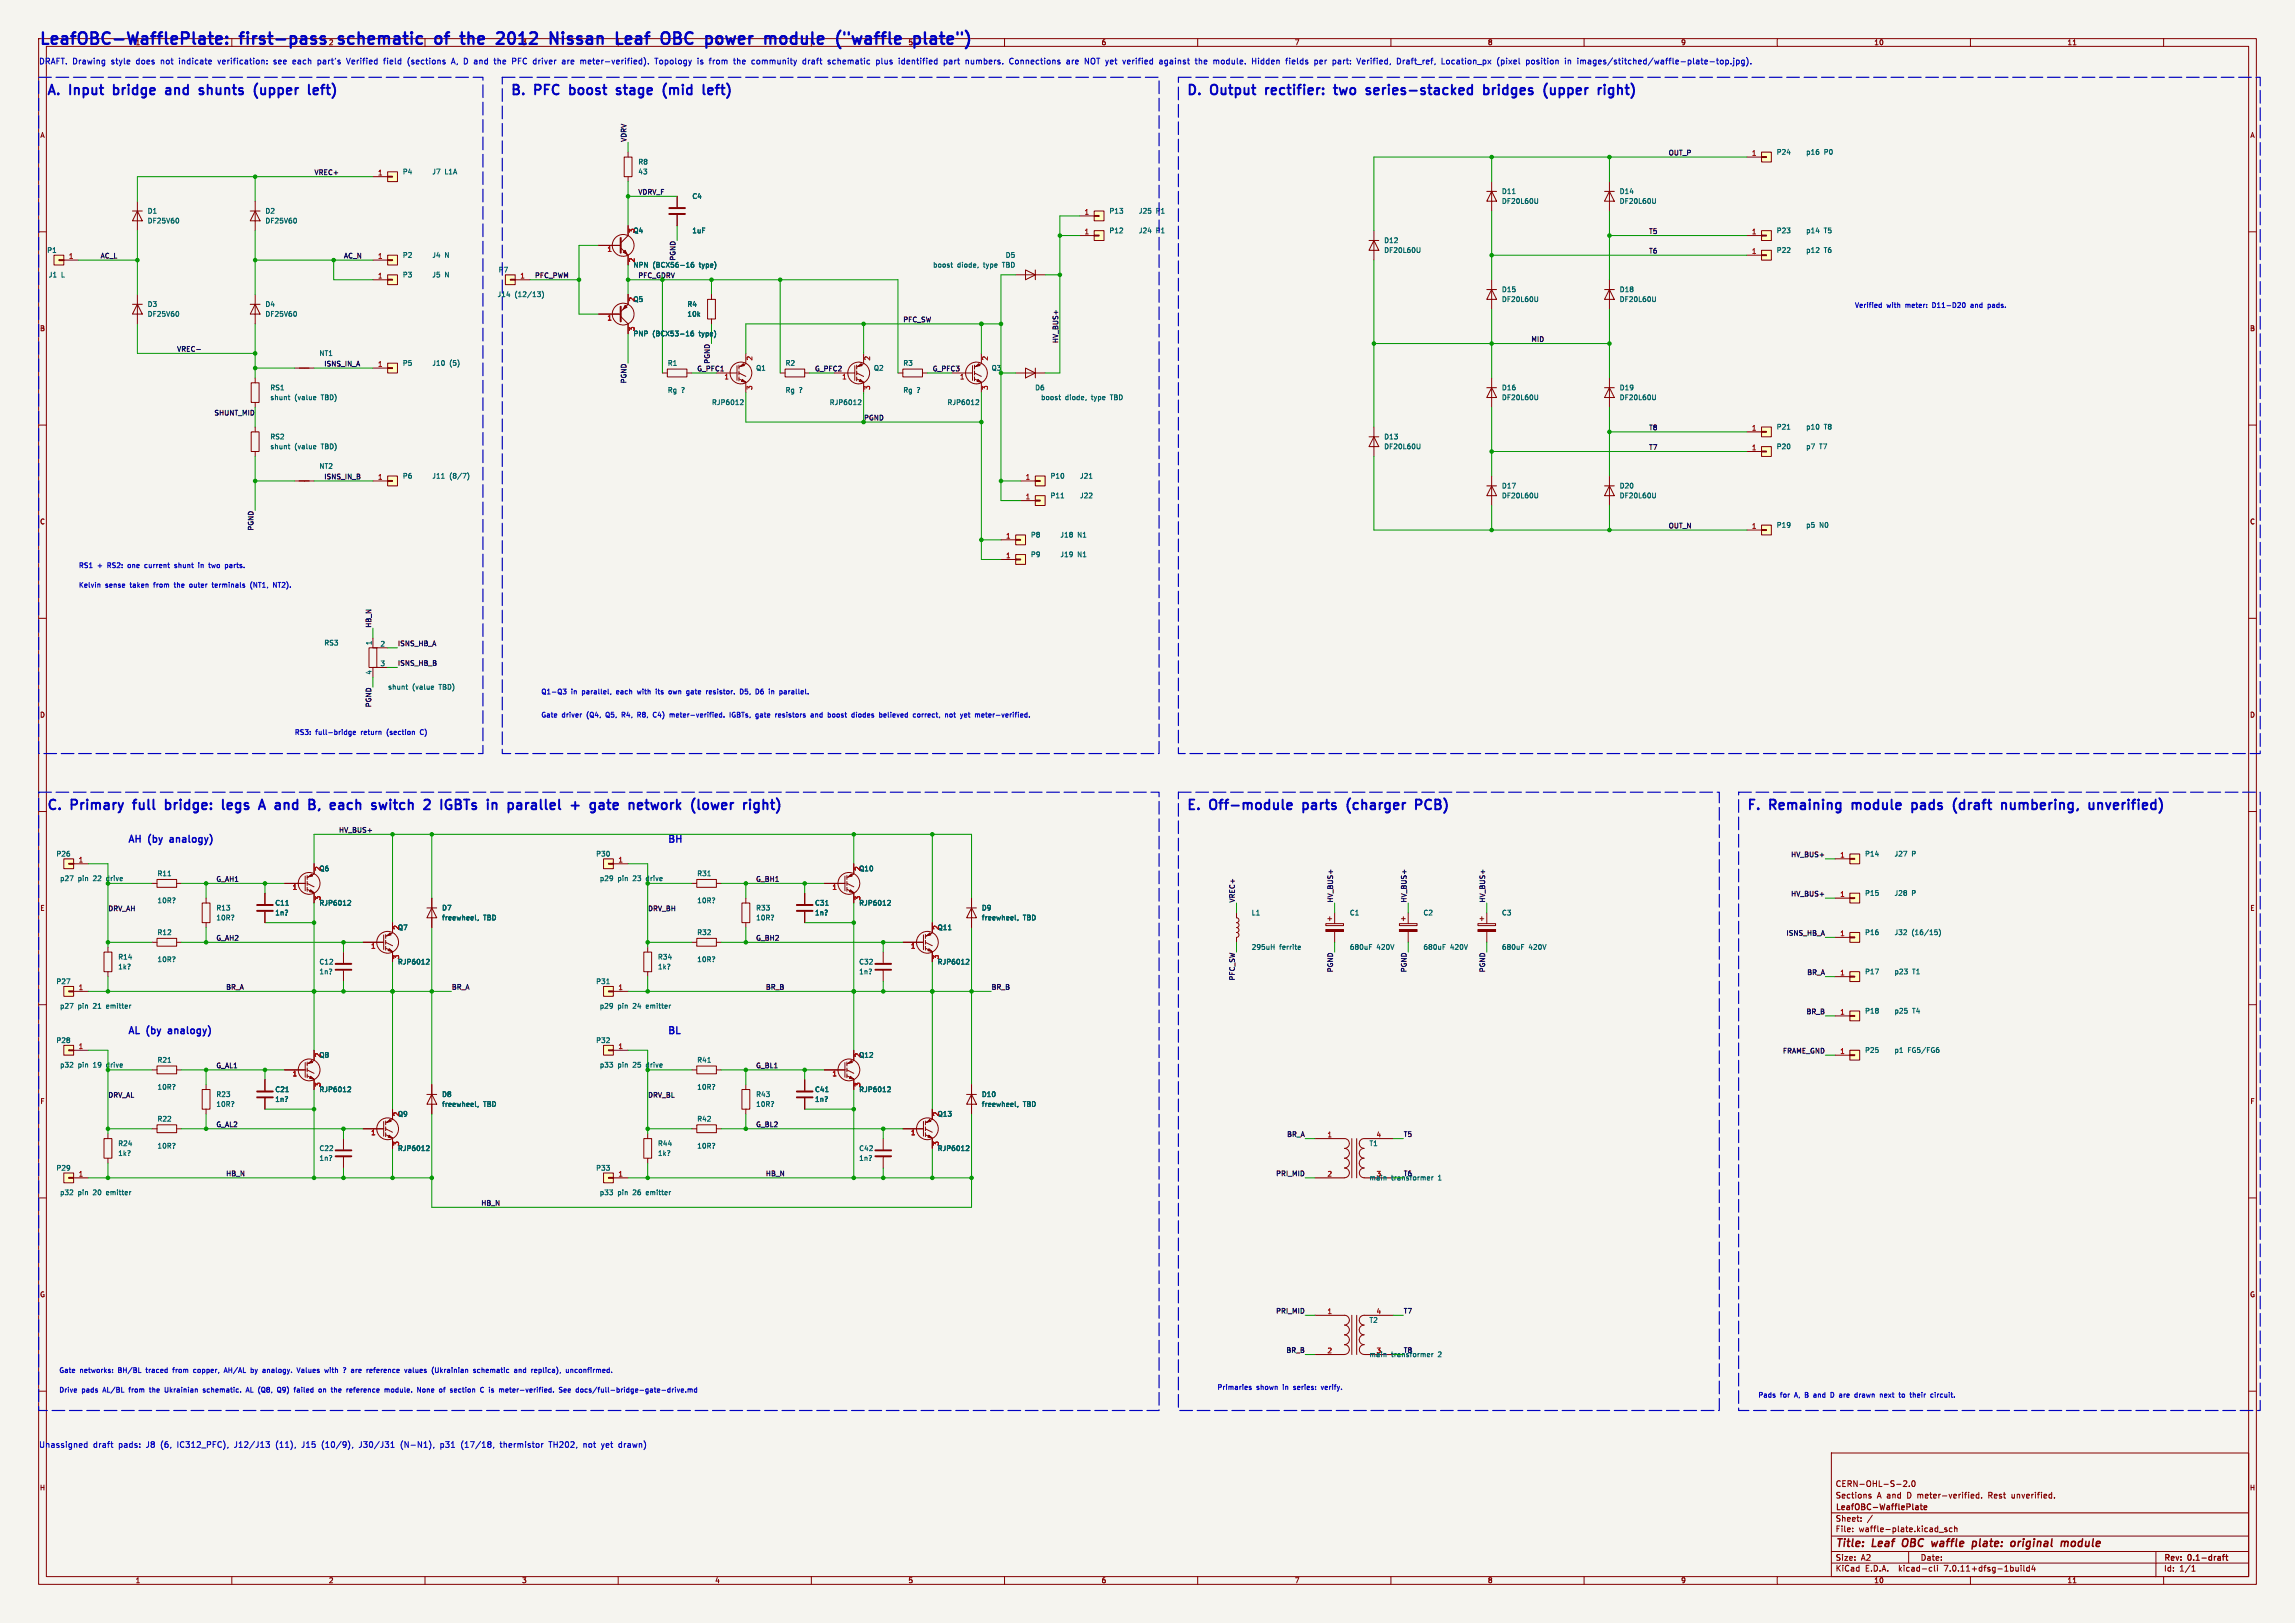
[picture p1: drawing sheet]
<svg xmlns="http://www.w3.org/2000/svg" width="594mm" height="420mm" viewBox="0 0 594 420" stroke-linecap="round" stroke-linejoin="round" font-family="sans-serif">
<defs><g id="words">
<g font-size="4.2" fill="#0000c2">
<text x="10" y="11.8">LeafOBC-WafflePlate:</text>
<text x="62.5" y="11.8">first-pass</text>
<text x="89.1" y="11.8">schematic</text>
<text x="115.3" y="11.8">of</text>
<text x="123.2" y="11.8">the</text>
<text x="133.7" y="11.8">2012</text>
<text x="148.6" y="11.8">Nissan</text>
<text x="167" y="11.8">Leaf</text>
<text x="179.9" y="11.8">OBC</text>
<text x="192.5" y="11.8">power</text>
<text x="209" y="11.8">module</text>
<text x="228.8" y="11.8">(&quot;waffle</text>
<text x="250" y="11.8">plate&quot;)</text>
</g>
<g font-size="3.5" fill="#0000c2">
<text x="12" y="24.7">A.</text>
<text x="18.2" y="24.7">Input</text>
<text x="30.5" y="24.7">bridge</text>
<text x="45.1" y="24.7">and</text>
<text x="54.8" y="24.7">shunts</text>
<text x="70" y="24.7">(upper</text>
<text x="85" y="24.7">left)</text>
<text x="132" y="24.7">B.</text>
<text x="138.6" y="24.7">PFC</text>
<text x="148.6" y="24.7">boost</text>
<text x="161.8" y="24.7">stage</text>
<text x="174.8" y="24.7">(mid</text>
<text x="186.2" y="24.7">left)</text>
<text x="307" y="24.7">D.</text>
<text x="313.6" y="24.7">Output</text>
<text x="328.8" y="24.7">rectifier:</text>
<text x="347.6" y="24.7">two</text>
<text x="356.8" y="24.7">series-stacked</text>
<text x="388.2" y="24.7">bridges</text>
<text x="404.8" y="24.7">(upper</text>
<text x="419.8" y="24.7">right)</text>
<text x="12" y="209.7">C.</text>
<text x="18.6" y="209.7">Primary</text>
<text x="35.8" y="209.7">full</text>
<text x="45" y="209.7">bridge:</text>
<text x="60.8" y="209.7">legs</text>
<text x="71.4" y="209.7">A</text>
<text x="76.5" y="209.7">and</text>
<text x="86.1" y="209.7">B,</text>
<text x="92.7" y="209.7">each</text>
<text x="104.5" y="209.7">switch</text>
<text x="119" y="209.7">2</text>
<text x="124.3" y="209.7">IGBTs</text>
<text x="137.3" y="209.7">in</text>
<text x="143.7" y="209.7">parallel</text>
<text x="161" y="209.7">+</text>
<text x="167" y="209.7">gate</text>
<text x="178" y="209.7">network</text>
<text x="195.2" y="209.7">(lower</text>
<text x="307" y="209.7">E.</text>
<text x="313.4" y="209.7">Off-module</text>
<text x="338.4" y="209.7">parts</text>
<text x="350.8" y="209.7">(charger</text>
<text x="369.6" y="209.7">PCB)</text>
<text x="452" y="209.7">F.</text>
<text x="458.2" y="209.7">Remaining</text>
<text x="480.5" y="209.7">module</text>
<text x="497" y="209.7">pads</text>
<text x="508.7" y="209.7">(draft</text>
<text x="522.2" y="209.7">numbering,</text>
<text x="545.9" y="209.7">unverified)</text>
</g>
<g font-size="2.8" fill="#840000">
<text x="475" y="400.9">Title:</text>
<text x="484.7" y="400.9">Leaf</text>
<text x="493.3" y="400.9">OBC</text>
<text x="501.7" y="400.9">waffle</text>
<text x="513" y="400.9">plate:</text>
<text x="523.8" y="400.9">original</text>
<text x="537.5" y="400.9">module</text>
</g>
<g font-size="2.5" fill="#0000c2">
<text x="33" y="218.2">AH</text>
<text x="38.5" y="218.2">(by</text>
<text x="44.8" y="218.2">analogy)</text>
<text x="172.7" y="218.2">BH</text>
<text x="33" y="267.7">AL (by</text>
<text x="44.4" y="267.7">analogy)</text>
<text x="172.7" y="267.7">BL</text>
</g>
<g font-size="2.1" fill="#0000c2">
<text x="10" y="16.7">DRAFT. Drawing</text>
<text x="28.8" y="16.7">style</text>
<text x="35.4" y="16.7">does</text>
<text x="41.9" y="16.7">not</text>
<text x="46.8" y="16.7">indicate</text>
<text x="57" y="16.7">verification:</text>
<text x="71.6" y="16.7">see</text>
<text x="76.7" y="16.7">each</text>
<text x="83.3" y="16.7">part's</text>
<text x="91" y="16.7">Verified</text>
<text x="100.7" y="16.7">field</text>
<text x="107" y="16.7">(sections</text>
<text x="118.6" y="16.7">A, D and</text>
<text x="130.1" y="16.7">the</text>
<text x="134.9" y="16.7">PFC driver</text>
<text x="148.1" y="16.7">are</text>
<text x="153" y="16.7">meter-verified).</text>
<text x="172.5" y="16.7">Topology</text>
<text x="183.7" y="16.7">is</text>
<text x="186.9" y="16.7">from</text>
<text x="193.3" y="16.7">the</text>
<text x="198.1" y="16.7">community</text>
<text x="211.5" y="16.7">draft</text>
<text x="218.2" y="16.7">schematic</text>
<text x="230.8" y="16.7">plus</text>
<text x="236.8" y="16.7">identified</text>
<text x="248.6" y="16.7">part</text>
<text x="254.4" y="16.7">numbers.</text>
<text x="266" y="16.7">Connections</text>
<text x="280.9" y="16.7">are</text>
<text x="285.8" y="16.7">NOT yet</text>
<text x="295.9" y="16.7">verified</text>
<text x="305.5" y="16.7">against</text>
<text x="315" y="16.7">the</text>
<text x="319.8" y="16.7">module.</text>
<text x="330" y="16.7">Hidden</text>
<text x="338.9" y="16.7">fields</text>
<text x="346.5" y="16.7">per</text>
<text x="351.3" y="16.7">part:</text>
<text x="357.8" y="16.7">Verified,</text>
<text x="368.3" y="16.7">Draft_ref,</text>
<text x="380" y="16.7">Location_px</text>
<text x="394.5" y="16.7">(pixel</text>
<text x="402.2" y="16.7">position</text>
<text x="412.4" y="16.7">in</text>
<text x="415.8" y="16.7">images/stitched/waffle-plate-top.jpg).</text>
<text x="10" y="374.8">Unassigned</text>
<text x="24.1" y="374.8">draft</text>
<text x="30.7" y="374.8">pads:</text>
<text x="38" y="374.8">J8</text>
<text x="41.9" y="374.8">(6,</text>
<text x="46.4" y="374.8">IC312_PFC),</text>
<text x="61.3" y="374.8">J12/J13</text>
<text x="72.2" y="374.8">(11),</text>
<text x="79" y="374.8">J15</text>
<text x="84.3" y="374.8">(10/9),</text>
<text x="94.2" y="374.8">J30/J31</text>
<text x="105.1" y="374.8">(N-N1),</text>
<text x="115.5" y="374.8">p31</text>
<text x="121" y="374.8">(17/18,</text>
<text x="131.3" y="374.8">thermistor</text>
<text x="144.1" y="374.8">TH202,</text>
<text x="153.2" y="374.8">not</text>
<text x="158" y="374.8">yet</text>
<text x="162.6" y="374.8">drawn)</text>
</g>
<g font-size="2.1" fill="#840000">
<text x="475" y="388">Sections</text>
<text x="475" y="385">CERN-OHL-S-2.0</text>
<text x="485.8" y="388">A and</text>
<text x="493.8" y="388">D meter-verified.</text>
<text x="515.1" y="388">Rest</text>
<text x="521.2" y="388">unverified.</text>
<text x="475" y="394">Sheet:</text>
<text x="475" y="391.2">LeafOBC-WafflePlate</text>
<text x="475" y="396.7">File:</text>
<text x="481.1" y="396.7">waffle-plate.kicad_sch</text>
<text x="475" y="406.9">KiCad</text>
<text x="475" y="404.1">Size:</text>
<text x="481.7" y="404.1">A2</text>
<text x="482.7" y="406.9">E.D.A.</text>
<text x="491.6" y="406.9">kicad-cli</text>
<text x="497" y="404.1">Date:</text>
<text x="503.5" y="406.9">7.0.11+dfsg-1build4</text>
<text x="560" y="404.3">Rev:</text>
<text x="560" y="406.9">Id:</text>
<text x="564.1" y="406.9">1/1</text>
<text x="566.4" y="404.3">0.1-draft</text>
</g>
<g font-size="1.8" fill="#840000">
<text x="35" y="11.9">1</text>
<text x="85" y="11.9">2</text>
<text x="135" y="11.9">3</text>
<text x="235" y="11.9">5</text>
<text x="285" y="11.9">6</text>
<text x="335" y="11.9">7</text>
<text x="385" y="11.9">8</text>
<text x="435" y="11.9">9</text>
<text x="485" y="11.9">10</text>
<text x="535" y="11.9">11</text>
<text x="10.3" y="35.9">A</text>
<text x="582.3" y="35.9">A</text>
<text x="10.3" y="85.9">B</text>
<text x="582.3" y="85.9">B</text>
<text x="10.3" y="135.9">C</text>
<text x="582.3" y="135.9">C</text>
<text x="10.3" y="185.9">D</text>
<text x="582.3" y="185.9">D</text>
<text x="10.3" y="235.9">E</text>
<text x="582.3" y="235.9">E</text>
<text x="10.3" y="285.9">F</text>
<text x="582.3" y="285.9">F</text>
<text x="10.3" y="335.9">G</text>
<text x="582.3" y="335.9">G</text>
<text x="10.2" y="385.9">H</text>
<text x="582.2" y="385.9">H</text>
<text x="35" y="409.9">1</text>
<text x="85" y="409.9">2</text>
<text x="135" y="409.9">3</text>
<text x="185" y="409.9">4</text>
<text x="235" y="409.9">5</text>
<text x="285" y="409.9">6</text>
<text x="335" y="409.9">7</text>
<text x="385" y="409.9">8</text>
<text x="435" y="409.9">9</text>
<text x="485" y="409.9">10</text>
<text x="535" y="409.9">11</text>
</g>
<g font-size="1.8" fill="#0000c2">
<text x="185" y="11.9">4</text>
<text x="480" y="79.8">Verified</text>
<text x="488.3" y="79.8">with</text>
<text x="493.3" y="79.8">meter:</text>
<text x="500.4" y="79.8">D11-D20</text>
<text x="510.6" y="79.8">and</text>
<text x="515.2" y="79.8">pads.</text>
<text x="20.3" y="147.1">RS1</text>
<text x="25.2" y="147.1">+</text>
<text x="27.9" y="147.1">RS2:</text>
<text x="33.4" y="147.1">one</text>
<text x="37.9" y="147.1">current</text>
<text x="45.9" y="147.1">shunt</text>
<text x="52.3" y="147.1">in</text>
<text x="55.2" y="147.1">two</text>
<text x="59.6" y="147.1">parts.</text>
<text x="20.3" y="152.2">Kelvin</text>
<text x="27.2" y="152.2">sense</text>
<text x="33.8" y="152.2">taken</text>
<text x="40.1" y="152.2">from</text>
<text x="45.6" y="152.2">the</text>
<text x="49.8" y="152.2">outer</text>
<text x="55.8" y="152.2">terminals</text>
<text x="65.9" y="152.2">(NT1,</text>
<text x="72" y="152.2">NT2).</text>
<text x="140" y="179.7">Q1-Q3</text>
<text x="147.8" y="179.7">in</text>
<text x="150.7" y="179.7">parallel,</text>
<text x="159.8" y="179.7">each</text>
<text x="165.5" y="179.7">with</text>
<text x="170.5" y="179.7">its</text>
<text x="174" y="179.7">own</text>
<text x="178.8" y="179.7">gate</text>
<text x="184.1" y="179.7">resistor.</text>
<text x="193.1" y="179.7">D5,</text>
<text x="197.3" y="179.7">D6</text>
<text x="201" y="179.7">in</text>
<text x="203.9" y="179.7">parallel.</text>
<text x="140" y="185.7">Gate</text>
<text x="145.4" y="185.7">driver</text>
<text x="152" y="185.7">(Q4,</text>
<text x="157.1" y="185.7">Q5,</text>
<text x="161.4" y="185.7">R4,</text>
<text x="165.7" y="185.7">R8,</text>
<text x="169.9" y="185.7">C4)</text>
<text x="174.4" y="185.7">meter-verified.</text>
<text x="190.2" y="185.7">IGBTs,</text>
<text x="197.1" y="185.7">gate</text>
<text x="202.4" y="185.7">resistors</text>
<text x="211.8" y="185.7">and</text>
<text x="216.4" y="185.7">boost</text>
<text x="222.8" y="185.7">diodes</text>
<text x="230.1" y="185.7">believed</text>
<text x="239.1" y="185.7">correct,</text>
<text x="247.6" y="185.7">not</text>
<text x="251.8" y="185.7">yet</text>
<text x="255.7" y="185.7">meter-verified.</text>
<text x="76.2" y="190.3">RS3:</text>
<text x="81.7" y="190.3">full-bridge</text>
<text x="93.5" y="190.3">return</text>
<text x="100.4" y="190.3">(section</text>
<text x="109.2" y="190.3">C)</text>
<text x="15.2" y="355.4">Gate</text>
<text x="20.6" y="355.4">networks:</text>
<text x="30.7" y="355.4">BH/BL</text>
<text x="38.1" y="355.4">traced</text>
<text x="45.3" y="355.4">from</text>
<text x="50.8" y="355.4">copper,</text>
<text x="59" y="355.4">AH/AL</text>
<text x="66" y="355.4">by</text>
<text x="69.3" y="355.4">analogy.</text>
<text x="78.5" y="355.4">Values</text>
<text x="85.8" y="355.4">with</text>
<text x="90.8" y="355.4">?</text>
<text x="93" y="355.4">are</text>
<text x="97.2" y="355.4">reference</text>
<text x="107.3" y="355.4">values</text>
<text x="114.5" y="355.4">(Ukrainian</text>
<text x="125.5" y="355.4">schematic</text>
<text x="136.3" y="355.4">and</text>
<text x="140.9" y="355.4">replica),</text>
<text x="150" y="355.4">unconfirmed.</text>
<text x="315" y="359.8">Primaries</text>
<text x="325.2" y="359.8">shown</text>
<text x="332.2" y="359.8">in</text>
<text x="335.1" y="359.8">series:</text>
<text x="342.5" y="359.8">verify.</text>
<text x="15.2" y="360.4">Drive</text>
<text x="21.1" y="360.4">pads</text>
<text x="26.8" y="360.4">AL/BL</text>
<text x="33.7" y="360.4">from</text>
<text x="39.2" y="360.4">the</text>
<text x="43.3" y="360.4">Ukrainian</text>
<text x="53.5" y="360.4">schematic.</text>
<text x="64.9" y="360.4">AL (Q8,</text>
<text x="73.3" y="360.4">Q9)</text>
<text x="77.9" y="360.4">failed</text>
<text x="84.4" y="360.4">on</text>
<text x="87.9" y="360.4">the</text>
<text x="92" y="360.4">reference</text>
<text x="102.1" y="360.4">module.</text>
<text x="110.8" y="360.4">None</text>
<text x="116.6" y="360.4">of</text>
<text x="119.7" y="360.4">section</text>
<text x="127.7" y="360.4">C is</text>
<text x="132.9" y="360.4">meter-verified.</text>
<text x="148.7" y="360.4">See</text>
<text x="153.2" y="360.4">docs/full-bridge-gate-drive.md</text>
<text x="455" y="361.8">Pads</text>
<text x="460.8" y="361.8">for</text>
<text x="464.6" y="361.8">A, B</text>
<text x="469.9" y="361.8">and</text>
<text x="474.5" y="361.8">D are</text>
<text x="481.2" y="361.8">drawn</text>
<text x="487.9" y="361.8">next</text>
<text x="493.1" y="361.8">to</text>
<text x="496.1" y="361.8">their</text>
<text x="501.6" y="361.8">circuit.</text>
</g>
<g font-size="1.8" fill="#0f0f0f">
<text x="162.2" y="36.8" transform="rotate(-90 162.2 36.8)">VDRV</text>
<text x="431.8" y="40.3">OUT_P</text>
<text x="81.3" y="45.4">VREC+</text>
<text x="165.1" y="50.4">VDRV_F</text>
<text x="426.7" y="65.7">T6</text>
<text x="426.7" y="60.6">T5</text>
<text x="25.9" y="67">AC_L</text>
<text x="88.9" y="67">AC_N</text>
<text x="138.3" y="72">PFC_PWM</text>
<text x="233.7" y="83.5">PFC_SW</text>
<text x="274" y="88.9" transform="rotate(-90 274 88.9)">HV_BUS+</text>
<text x="396.2" y="88.5">MID</text>
<text x="45.7" y="91.1">VREC-</text>
<text x="83.8" y="94.9">ISNS_IN_A</text>
<text x="183.8" y="94.2" transform="rotate(-90 183.8 94.2)">PGND</text>
<text x="162.2" y="99.3" transform="rotate(-90 162.2 99.3)">PGND</text>
<text x="180.3" y="96.2">G_PFC1</text>
<text x="210.8" y="96.2">G_PFC2</text>
<text x="241.3" y="96.2">G_PFC3</text>
<text x="55.4" y="107.6">SHUNT_MID</text>
<text x="223.5" y="108.9">PGND</text>
<text x="426.7" y="111.4">T8</text>
<text x="426.7" y="116.5">T7</text>
<text x="83.8" y="124.1">ISNS_IN_B</text>
<text x="65.7" y="137.4" transform="rotate(-90 65.7 137.4)">PGND</text>
<text x="431.8" y="136.8">OUT_N</text>
<text x="96.2" y="162.6" transform="rotate(-90 96.2 162.6)">HB_N</text>
<text x="102.9" y="167.3">ISNS_HB_A</text>
<text x="102.9" y="172.4">ISNS_HB_B</text>
<text x="96.2" y="183.1" transform="rotate(-90 96.2 183.1)">PGND</text>
<text x="87.6" y="215.6">HV_BUS+</text>
<text x="463.5" y="221.9">HV_BUS+</text>
<text x="55.9" y="228.3">G_AH1</text>
<text x="195.6" y="228.3">G_BH1</text>
<text x="319.7" y="233.7" transform="rotate(-90 319.7 233.7)">VREC+</text>
<text x="345.1" y="233.7" transform="rotate(-90 345.1 233.7)">HV_BUS+</text>
<text x="364.1" y="233.7" transform="rotate(-90 364.1 233.7)">HV_BUS+</text>
<text x="384.5" y="233.7" transform="rotate(-90 384.5 233.7)">HV_BUS+</text>
<text x="463.5" y="232.1">HV_BUS+</text>
<text x="27.9" y="235.9">DRV_AH</text>
<text x="167.6" y="235.9">DRV_BH</text>
<text x="55.9" y="243.5">G_AH2</text>
<text x="195.6" y="243.5">G_BH2</text>
<text x="462.3" y="242.2">ISNS_HB_A</text>
<text x="345.1" y="251.7" transform="rotate(-90 345.1 251.7)">PGND</text>
<text x="364.1" y="251.7" transform="rotate(-90 364.1 251.7)">PGND</text>
<text x="384.5" y="251.7" transform="rotate(-90 384.5 251.7)">PGND</text>
<text x="58.4" y="256.2">BR_A</text>
<text x="116.8" y="256.2">BR_A</text>
<text x="198.1" y="256.2">BR_B</text>
<text x="256.5" y="256.2">BR_B</text>
<text x="319.7" y="253.8" transform="rotate(-90 319.7 253.8)">PFC_SW</text>
<text x="467.6" y="252.4">BR_A</text>
<text x="467.5" y="262.5">BR_B</text>
<text x="461.4" y="272.7">FRAME_GND</text>
<text x="55.9" y="276.5">G_AL1</text>
<text x="195.6" y="276.5">G_BL1</text>
<text x="27.9" y="284.1">DRV_AL</text>
<text x="167.6" y="284.1">DRV_BL</text>
<text x="55.9" y="291.8">G_AL2</text>
<text x="195.6" y="291.8">G_BL2</text>
<text x="333" y="294.3">BR_A</text>
<text x="363.2" y="294.3">T5</text>
<text x="58.4" y="304.5">HB_N</text>
<text x="198.1" y="304.5">HB_N</text>
<text x="330.2" y="304.5">PRI_MID</text>
<text x="363.2" y="304.5">T6</text>
<text x="124.5" y="312.1">HB_N</text>
<text x="330.2" y="340">PRI_MID</text>
<text x="363.2" y="340">T7</text>
<text x="332.8" y="350.2">BR_B</text>
<text x="363.2" y="350.2">T8</text>
</g>
<g font-size="1.8" fill="#a90000">
<text x="453.3" y="40.4">1</text>
<text x="97.7" y="45.5">1</text>
<text x="280.6" y="55.6">1</text>
<text x="157.1" y="65.5">1</text>
<text x="164.5" y="60.4" transform="rotate(-90 164.5 60.4)">3</text>
<text x="280.6" y="60.7">1</text>
<text x="453.3" y="65.8">1</text>
<text x="453.3" y="60.7">1</text>
<text x="17.7" y="67.1">1</text>
<text x="97.7" y="67.1">1</text>
<text x="164.5" y="68" transform="rotate(-90 164.5 68)">2</text>
<text x="97.7" y="72.1">1</text>
<text x="134.5" y="72.1">1</text>
<text x="157.1" y="83.3">1</text>
<text x="164.5" y="78.2" transform="rotate(-90 164.5 78.2)">2</text>
<text x="164.5" y="85.8" transform="rotate(-90 164.5 85.8)">3</text>
<text x="97.7" y="95">1</text>
<text x="195" y="93.4" transform="rotate(-90 195 93.4)">2</text>
<text x="225.5" y="93.4" transform="rotate(-90 225.5 93.4)">2</text>
<text x="256" y="93.4" transform="rotate(-90 256 93.4)">2</text>
<text x="187.4" y="98.5">1</text>
<text x="195" y="101" transform="rotate(-90 195 101)">3</text>
<text x="217.9" y="98.5">1</text>
<text x="225.5" y="101" transform="rotate(-90 225.5 101)">3</text>
<text x="248.3" y="98.5">1</text>
<text x="256" y="101" transform="rotate(-90 256 101)">3</text>
<text x="453.3" y="111.5">1</text>
<text x="453.3" y="116.6">1</text>
<text x="97.7" y="124.2">1</text>
<text x="265.4" y="124.2">1</text>
<text x="265.4" y="129.3">1</text>
<text x="453.3" y="136.9">1</text>
<text x="260.3" y="139.4">1</text>
<text x="260.3" y="144.5">1</text>
<text x="476.2" y="222">1</text>
<text x="20.2" y="223.3">1</text>
<text x="83.3" y="225.5" transform="rotate(-90 83.3 225.5)">2</text>
<text x="159.9" y="223.3">1</text>
<text x="223" y="225.5" transform="rotate(-90 223 225.5)">2</text>
<text x="75.6" y="230.6">1</text>
<text x="83.3" y="233.1" transform="rotate(-90 83.3 233.1)">3</text>
<text x="215.3" y="230.6">1</text>
<text x="223" y="233.1" transform="rotate(-90 223 233.1)">3</text>
<text x="476.2" y="232.2">1</text>
<text x="95.9" y="245.8">1</text>
<text x="103.6" y="240.7" transform="rotate(-90 103.6 240.7)">2</text>
<text x="235.6" y="245.8">1</text>
<text x="243.3" y="240.7" transform="rotate(-90 243.3 240.7)">2</text>
<text x="476.2" y="242.3">1</text>
<text x="103.6" y="248.4" transform="rotate(-90 103.6 248.4)">3</text>
<text x="243.3" y="248.4" transform="rotate(-90 243.3 248.4)">3</text>
<text x="20.2" y="256.3">1</text>
<text x="159.9" y="256.3">1</text>
<text x="476.2" y="252.5">1</text>
<text x="476.2" y="262.6">1</text>
<text x="20.2" y="271.5">1</text>
<text x="83.3" y="273.8" transform="rotate(-90 83.3 273.8)">2</text>
<text x="159.9" y="271.5">1</text>
<text x="223" y="273.8" transform="rotate(-90 223 273.8)">2</text>
<text x="476.2" y="272.8">1</text>
<text x="75.6" y="278.8">1</text>
<text x="83.3" y="281.4" transform="rotate(-90 83.3 281.4)">3</text>
<text x="215.3" y="278.8">1</text>
<text x="223" y="281.4" transform="rotate(-90 223 281.4)">3</text>
<text x="103.6" y="289" transform="rotate(-90 103.6 289)">2</text>
<text x="243.3" y="289" transform="rotate(-90 243.3 289)">2</text>
<text x="95.9" y="294.1">1</text>
<text x="103.6" y="296.6" transform="rotate(-90 103.6 296.6)">3</text>
<text x="235.6" y="294.1">1</text>
<text x="243.3" y="296.6" transform="rotate(-90 243.3 296.6)">3</text>
<text x="343.5" y="294.4">1</text>
<text x="356.2" y="294.4">4</text>
<text x="20.2" y="304.5">1</text>
<text x="159.9" y="304.5">1</text>
<text x="343.5" y="304.5">2</text>
<text x="343.5" y="340.1">1</text>
<text x="356.2" y="340.1">4</text>
<text x="343.5" y="350.3">2</text>
</g>
<g font-size="1.8" fill="#006464">
<text x="459.8" y="40.2">P24</text>
<text x="467.4" y="40.2">p16</text>
<text x="472.1" y="40.2">P0</text>
<text x="104.1" y="45.3">P4</text>
<text x="111.8" y="45.3">J7</text>
<text x="115.1" y="45.3">L1A</text>
<text x="165.1" y="42.8">R8</text>
<text x="165.1" y="45.3">43</text>
<text x="179.1" y="51.7">C4</text>
<text x="388.6" y="50.4">D11</text>
<text x="388.6" y="52.9">DF20L60U</text>
<text x="419.1" y="50.4">D14</text>
<text x="419.1" y="52.9">DF20L60U</text>
<text x="38.1" y="55.5">D1</text>
<text x="38.1" y="58">DF25V60</text>
<text x="68.6" y="55.5">D2</text>
<text x="68.6" y="58">DF25V60</text>
<text x="287" y="55.5">P13</text>
<text x="294.7" y="55.5">J25</text>
<text x="299.2" y="55.5">P1</text>
<text x="12.1" y="65.6">P1</text>
<text x="163.8" y="60.6">Q4</text>
<text x="179.1" y="60.6">1uF</text>
<text x="287" y="60.6">P12</text>
<text x="294.7" y="60.6">J24</text>
<text x="299.2" y="60.6">P1</text>
<text x="358.2" y="63.1">D12</text>
<text x="358.2" y="65.6">DF20L60U</text>
<text x="459.8" y="65.6">P22</text>
<text x="459.8" y="60.6">P23</text>
<text x="467.4" y="65.6">p12</text>
<text x="467.4" y="60.6">p14</text>
<text x="472.1" y="65.6">T6</text>
<text x="472.1" y="60.6">T5</text>
<text x="12.5" y="72">J1</text>
<text x="15.9" y="72">L</text>
<text x="104.1" y="66.9">P2</text>
<text x="104.1" y="72">P3</text>
<text x="111.8" y="66.9">J4</text>
<text x="111.8" y="72">J5</text>
<text x="115.1" y="66.9">N</text>
<text x="115.1" y="72">N</text>
<text x="128.9" y="70.7">P7</text>
<text x="163.8" y="69.4">NPN</text>
<text x="168.9" y="69.4">(BCX56-16</text>
<text x="174.9" y="67.6" transform="rotate(-90 174.9 67.6)">PGND</text>
<text x="181.1" y="69.4">type)</text>
<text x="241.4" y="69.4">boost</text>
<text x="247.8" y="69.4">diode,</text>
<text x="254.7" y="69.4">type</text>
<text x="259.8" y="69.4">TBD</text>
<text x="260.2" y="66.9">D5</text>
<text x="128.7" y="77.1">J14</text>
<text x="133.2" y="77.1">(12/13)</text>
<text x="388.6" y="75.8">D15</text>
<text x="419.1" y="75.8">D18</text>
<text x="38.1" y="79.6">D3</text>
<text x="38.1" y="82.1">DF25V60</text>
<text x="68.6" y="79.6">D4</text>
<text x="68.6" y="82.1">DF25V60</text>
<text x="163.8" y="78.3">Q5</text>
<text x="177.8" y="79.6">R4</text>
<text x="177.8" y="82.1">10k</text>
<text x="388.6" y="78.3">DF20L60U</text>
<text x="419.1" y="78.3">DF20L60U</text>
<text x="163.8" y="87.2">PNP</text>
<text x="168.9" y="87.2">(BCX53-16</text>
<text x="181.1" y="87.2">type)</text>
<text x="82.6" y="92.3">NT1</text>
<text x="104.1" y="94.8">P5</text>
<text x="111.8" y="94.8">J10</text>
<text x="116.3" y="94.8">(5)</text>
<text x="172.7" y="94.8">R1</text>
<text x="203.2" y="94.8">R2</text>
<text x="233.7" y="94.8">R3</text>
<text x="69.9" y="101.2">RS1</text>
<text x="172.7" y="101.8">Rg</text>
<text x="176.3" y="101.8">?</text>
<text x="195.6" y="96.1">Q1</text>
<text x="203.2" y="101.8">Rg</text>
<text x="206.8" y="101.8">?</text>
<text x="226.1" y="96.1">Q2</text>
<text x="233.7" y="101.8">Rg</text>
<text x="237.3" y="101.8">?</text>
<text x="256.6" y="96.1">Q3</text>
<text x="267.8" y="101.2">D6</text>
<text x="388.6" y="101.2">D16</text>
<text x="419.1" y="101.2">D19</text>
<text x="69.9" y="103.7">shunt</text>
<text x="76.2" y="103.7">(value</text>
<text x="83.3" y="103.7">TBD)</text>
<text x="184.2" y="105">RJP6012</text>
<text x="214.6" y="105">RJP6012</text>
<text x="245.1" y="105">RJP6012</text>
<text x="269.3" y="103.7">boost</text>
<text x="275.7" y="103.7">diode,</text>
<text x="282.6" y="103.7">type</text>
<text x="287.7" y="103.7">TBD</text>
<text x="388.6" y="103.7">DF20L60U</text>
<text x="419.1" y="103.7">DF20L60U</text>
<text x="69.9" y="113.9">RS2</text>
<text x="358.2" y="113.9">D13</text>
<text x="459.8" y="111.4">P21</text>
<text x="467.4" y="111.4">p10</text>
<text x="472.1" y="111.4">T8</text>
<text x="69.9" y="116.4">shunt</text>
<text x="76.2" y="116.4">(value</text>
<text x="83.3" y="116.4">TBD)</text>
<text x="358.2" y="116.4">DF20L60U</text>
<text x="459.8" y="116.4">P20</text>
<text x="467.4" y="116.4">p7</text>
<text x="470.9" y="116.4">T7</text>
<text x="82.6" y="121.5">NT2</text>
<text x="104.1" y="124.1">P6</text>
<text x="111.8" y="124.1">J11</text>
<text x="116.3" y="124.1">(8/7)</text>
<text x="271.8" y="124.1">P10</text>
<text x="279.4" y="124.1">J21</text>
<text x="271.8" y="129.1">P11</text>
<text x="279.4" y="129.1">J22</text>
<text x="388.6" y="126.6">D17</text>
<text x="388.6" y="129.1">DF20L60U</text>
<text x="419.1" y="126.6">D20</text>
<text x="419.1" y="129.1">DF20L60U</text>
<text x="459.8" y="136.8">P19</text>
<text x="467.4" y="136.8">p5</text>
<text x="470.9" y="136.8">N0</text>
<text x="266.7" y="139.3">P8</text>
<text x="274.3" y="139.3">J18</text>
<text x="278.9" y="139.3">N1</text>
<text x="266.7" y="144.4">P9</text>
<text x="274.3" y="144.4">J19</text>
<text x="278.9" y="144.4">N1</text>
<text x="83.8" y="167.2">RS3</text>
<text x="96.3" y="167.1" transform="rotate(-90 96.3 167.1)">1</text>
<text x="98.4" y="167.4">2</text>
<text x="98.4" y="172.5">3</text>
<text x="96.3" y="174.7" transform="rotate(-90 96.3 174.7)">4</text>
<text x="100.3" y="178.7">shunt</text>
<text x="106.7" y="178.7">(value</text>
<text x="113.7" y="178.7">TBD)</text>
<text x="14.5" y="221.8">P26</text>
<text x="154.2" y="221.8">P30</text>
<text x="482.6" y="221.8">P14</text>
<text x="490.2" y="221.8">J27</text>
<text x="494.8" y="221.8">P</text>
<text x="40.6" y="226.9">R11</text>
<text x="82.6" y="225.7">Q6</text>
<text x="180.3" y="226.9">R31</text>
<text x="222.3" y="225.7">Q10</text>
<text x="15.4" y="228.2">p27</text>
<text x="20.2" y="228.2">pin</text>
<text x="24.3" y="228.2">22</text>
<text x="27.8" y="228.2">drive</text>
<text x="40.6" y="233.9">10R?</text>
<text x="155.1" y="228.2">p29</text>
<text x="159.9" y="228.2">pin</text>
<text x="164" y="228.2">23</text>
<text x="167.5" y="228.2">drive</text>
<text x="180.3" y="233.9">10R?</text>
<text x="482.6" y="232">P15</text>
<text x="490.2" y="232">J28</text>
<text x="494.8" y="232">P</text>
<text x="55.9" y="235.8">R13</text>
<text x="55.9" y="238.4">10R?</text>
<text x="71.1" y="237.1">1n?</text>
<text x="71.1" y="234.5">C11</text>
<text x="82.6" y="234.5">RJP6012</text>
<text x="114.3" y="235.8">D7</text>
<text x="114.3" y="238.4">freewheel,</text>
<text x="125.1" y="238.4">TBD</text>
<text x="195.6" y="235.8">R33</text>
<text x="195.6" y="238.4">10R?</text>
<text x="210.8" y="237.1">1n?</text>
<text x="210.8" y="234.5">C31</text>
<text x="222.3" y="234.5">RJP6012</text>
<text x="254" y="235.8">D9</text>
<text x="254" y="238.4">freewheel,</text>
<text x="264.8" y="238.4">TBD</text>
<text x="323.9" y="237.1">L1</text>
<text x="349.3" y="237.1">C1</text>
<text x="368.3" y="237.1">C2</text>
<text x="388.6" y="237.1">C3</text>
<text x="40.6" y="242.2">R12</text>
<text x="102.9" y="240.9">Q7</text>
<text x="180.3" y="242.2">R32</text>
<text x="242.6" y="240.9">Q11</text>
<text x="323.9" y="246">295uH</text>
<text x="331.1" y="246">ferrite</text>
<text x="349.3" y="246">680uF</text>
<text x="356.3" y="246">420V</text>
<text x="368.3" y="246">680uF</text>
<text x="375.3" y="246">420V</text>
<text x="388.6" y="246">680uF</text>
<text x="395.7" y="246">420V</text>
<text x="482.6" y="242.2">P16</text>
<text x="490.2" y="242.2">J32</text>
<text x="494.8" y="242.2">(16/15)</text>
<text x="30.5" y="248.5">R14</text>
<text x="30.5" y="251.1">1k?</text>
<text x="40.6" y="249.2">10R?</text>
<text x="82.6" y="249.8">C12</text>
<text x="102.9" y="249.8">RJP6012</text>
<text x="170.2" y="248.5">R34</text>
<text x="170.2" y="251.1">1k?</text>
<text x="180.3" y="249.2">10R?</text>
<text x="222.3" y="249.8">C32</text>
<text x="242.6" y="249.8">RJP6012</text>
<text x="14.5" y="254.9">P27</text>
<text x="82.6" y="252.3">1n?</text>
<text x="154.2" y="254.9">P31</text>
<text x="222.3" y="252.3">1n?</text>
<text x="482.6" y="252.3">P17</text>
<text x="490.2" y="252.3">p23</text>
<text x="495" y="252.3">T1</text>
<text x="15.4" y="261.2">p27</text>
<text x="20.2" y="261.2">pin</text>
<text x="24.2" y="261.2">21</text>
<text x="27.8" y="261.2">emitter</text>
<text x="155.1" y="261.2">p29</text>
<text x="159.9" y="261.2">pin</text>
<text x="163.9" y="261.2">24</text>
<text x="167.5" y="261.2">emitter</text>
<text x="482.6" y="262.5">P18</text>
<text x="490.2" y="262.5">p25</text>
<text x="495" y="262.5">T4</text>
<text x="14.5" y="270.1">P28</text>
<text x="40.6" y="275.2">R21</text>
<text x="82.6" y="273.9">Q8</text>
<text x="154.2" y="270.1">P32</text>
<text x="180.3" y="275.2">R41</text>
<text x="222.3" y="273.9">Q12</text>
<text x="482.6" y="272.6">P25</text>
<text x="490.2" y="272.6">p1</text>
<text x="493.8" y="272.6">FG5/FG6</text>
<text x="15.4" y="276.5">p32</text>
<text x="20.2" y="276.5">pin</text>
<text x="24.3" y="276.5">19</text>
<text x="27.8" y="276.5">drive</text>
<text x="155.1" y="276.5">p33</text>
<text x="159.9" y="276.5">pin</text>
<text x="164" y="276.5">25</text>
<text x="167.5" y="276.5">drive</text>
<text x="40.6" y="282.2">10R?</text>
<text x="55.9" y="284.1">R23</text>
<text x="55.9" y="286.6">10R?</text>
<text x="71.1" y="285.3">1n?</text>
<text x="71.1" y="282.8">C21</text>
<text x="82.6" y="282.8">RJP6012</text>
<text x="114.3" y="284.1">D8</text>
<text x="114.3" y="286.6">freewheel,</text>
<text x="125.1" y="286.6">TBD</text>
<text x="180.3" y="282.2">10R?</text>
<text x="195.6" y="284.1">R43</text>
<text x="195.6" y="286.6">10R?</text>
<text x="210.8" y="285.3">1n?</text>
<text x="210.8" y="282.8">C41</text>
<text x="222.3" y="282.8">RJP6012</text>
<text x="254" y="284.1">D10</text>
<text x="254" y="286.6">freewheel,</text>
<text x="264.8" y="286.6">TBD</text>
<text x="40.6" y="290.4">R22</text>
<text x="102.9" y="289.2">Q9</text>
<text x="180.3" y="290.4">R42</text>
<text x="242.6" y="289.2">Q13</text>
<text x="30.5" y="296.8">R24</text>
<text x="30.5" y="299.3">1k?</text>
<text x="40.6" y="297.4">10R?</text>
<text x="82.6" y="298">C22</text>
<text x="102.9" y="298">RJP6012</text>
<text x="170.2" y="296.8">R44</text>
<text x="170.2" y="299.3">1k?</text>
<text x="180.3" y="297.4">10R?</text>
<text x="222.3" y="298">C42</text>
<text x="242.6" y="298">RJP6012</text>
<text x="354.3" y="296.8">T1</text>
<text x="14.5" y="303.1">P29</text>
<text x="82.6" y="300.6">1n?</text>
<text x="154.2" y="303.1">P33</text>
<text x="222.3" y="300.6">1n?</text>
<text x="354.3" y="305.7">main</text>
<text x="356.2" y="304.5">3</text>
<text x="372.3" y="305.7">1</text>
<text x="15.4" y="309.5">p32</text>
<text x="20.2" y="309.5">pin</text>
<text x="24.2" y="309.5">20</text>
<text x="27.8" y="309.5">emitter</text>
<text x="155.1" y="309.5">p33</text>
<text x="159.9" y="309.5">pin</text>
<text x="163.9" y="309.5">26</text>
<text x="167.5" y="309.5">emitter</text>
<text x="354.3" y="342.5">T2</text>
<text x="354.3" y="351.4">main</text>
<text x="356.2" y="350.3">3</text>
<text x="372.3" y="351.4">2</text>
</g>
<g font-size="1.8" fill="#009600">
<text x="165.1" y="72">PFC_GDRV</text>
<text x="360.1" y="305.7">transformer</text>
<text x="360.1" y="351.4">transformer</text>
</g>
</g></defs>
<path d="M0 0h594v420h-594z" fill="#f5f4ef" stroke="#f5f4ef" stroke-width=".26"/>
<g fill="none" stroke="#840000" stroke-width=".26">
<path d="M10 10h574v400h-574zM12 12h570v396h-570zM60 10v2M310 10v2M360 10v2M410 10v2M460 10v2M510 10v2M536.6 11.6h.7M560 10v2M162.6 39.4v1.2M455.9 39.4h2.6v2.5h-2.6z"/>
<path d="M10 60h2M34.3 54.6h2.5M35.6 54.6l1.2 2.6h-2.5zM35.6 52.1v7.6M64.8 54.6h2.5M66 54.6l1.3 2.6h-2.5zM66 52.1v7.6M96.5 45.7h3.8M100.3 45.6h1.3v.2h-1.3zM100.3 44.5h2.6v2.5h-2.6zM161.5 40.6h2.1v5.1h-2.1zM162.6 58.4v2.6l-1.9 1.9"/>
<path d="M162.6 45.7v1.3M175.3 50.8v2.8M175.3 55.6v2.8M279.4 55.9h3.8M283.2 55.8h1.3v.2h-1.3zM283.2 54.6h2.5v2.6h-2.5zM283.2 59.7h2.5v2.5h-2.5zM355.6 59.7v7.6M384.8 49.5h2.5M386.1 49.5l1.2 2.6h-2.5zM386.1 47v7.6M415.3 49.5h2.5"/>
<path d="M416.6 49.5l1.2 2.6h-2.5zM416.6 47v7.6M452.1 40.6h3.8M455.9 40.5h1.3v.3h-1.3zM455.9 59.7h2.6v2.5h-2.6zM582 60h2M14 66h2.5v2.6h-2.5zM15.2 67.2h1.3v.2h-1.3zM16.5 67.3h3.8M34.3 78.7h2.5M35.6 78.7l1.2 2.6h-2.5zM35.6 76.2v7.6"/>
<path d="M64.8 78.7h2.5M66 78.7l1.3 2.6h-2.5zM66 76.2v7.6M96.5 67.3h3.8M96.5 72.4h3.8M100.3 67.2h1.3v.2h-1.3zM100.3 66h2.6v2.6h-2.6zM100.3 72.3h1.3v.2h-1.3zM100.3 71.1h2.6v2.6h-2.6zM130.8 71.1h2.5v2.6h-2.5zM132.1 72.3h1.2v.2h-1.2zM133.3 72.4h3.9"/>
<path d="M154.9 63.5h5.8M160.7 64.1l1.9 1.9v2.6M162.6 76.2v2.5l-1.9 1.9M183.1 77.5h2.1v5.1h-2.1zM184.1 76.2v1.3M262.9 71.1h7.6M265.4 69.9l2.6 1.2-2.6 1.3zM268 69.9v2.5M279.4 61h3.8M283.2 60.8h1.3v.3h-1.3zM354.3 62.2h2.6M355.6 62.2l1.3 2.6h-2.6z"/>
<path d="M384.8 74.9h2.5M386.1 74.9l1.2 2.6h-2.5zM386.1 72.4v7.6M415.3 74.9h2.5M416.6 74.9l1.2 2.6h-2.5zM416.6 72.4v7.6M452.1 66h3.8M452.1 61h3.8M455.9 65.9h1.3v.3h-1.3zM455.9 64.8h2.6v2.5h-2.6zM455.9 60.8h1.3v.3h-1.3zM65 99.1h2.1v5h-2.1z"/>
<path d="M66 97.8v1.3M76.2 95.3h5.1M96.5 95.3h3.8M100.3 95.1h1.3v.3h-1.3zM100.3 94h2.6v2.5h-2.6zM154.9 81.3h5.8M160.7 81.9l1.9 1.9v2.6M171.4 96.5h1.3M172.7 95.5h5.1v2h-5.1zM177.8 96.5h1.3M184.1 82.6v1.2M185.4 96.5h5.4"/>
<path d="M190.8 94.6v3.8M191.3 94.5v1M191.3 96v1M191.3 97.5v1.1M191.3 98l1.7 .9M191.3 96.5l1.7 .9M193 91.4v2.6M193 99.1v2.5M193 94.1l-1.7 .9M201.9 96.5h1.3M203.2 95.5h5.1v2h-5.1zM208.3 96.5h1.2"/>
<path d="M215.9 96.5h5.3M221.2 94.6v3.8M221.7 94.5v1M221.7 96v1M221.7 97.5v1.1M221.7 98l1.8 .9M221.7 96.5l1.8 .9M223.5 94.1l-1.8 .9M223.5 91.4v2.6M223.5 99.1v2.5M232.4 96.5h1.3M233.7 95.5h5.1v2h-5.1z"/>
<path d="M238.8 96.5h1.2M246.4 96.5h5.3M251.7 94.6v3.8M252.2 94.5v1M252.2 96v1M252.2 97.5v1.1M252.2 98l1.8 .9M252.2 96.5l1.8 .9M254 94.1l-1.8 .9M254 91.4v2.6M254 99.1v2.5M262.9 96.5h7.6"/>
<path d="M265.4 95.3l2.6 1.2-2.6 1.3zM268 95.3v2.5M386.1 97.8v7.6M416.6 97.8v7.6M10 110h2M65 111.8h2.1v5h-2.1zM66 104.1v1.3M66 110.5v1.3M66 116.8v1.3M354.3 113h2.6M355.6 113l1.3 2.6h-2.6zM355.6 110.5v7.6"/>
<path d="M384.8 100.3h2.5M386.1 100.3l1.2 2.6h-2.5zM415.3 100.3h2.5M416.6 100.3l1.2 2.6h-2.5zM452.1 116.8h3.8M452.1 111.8h3.8M455.9 116.7h1.3v.3h-1.3zM455.9 115.6h2.6v2.5h-2.6zM455.9 111.6h1.3v.3h-1.3zM455.9 110.5h2.6v2.5h-2.6zM582 110h2M76.2 124.5h5.1"/>
<path d="M96.5 124.5h3.8M100.3 124.3h1.3v.3h-1.3zM100.3 123.2h2.6v2.5h-2.6zM259.1 139.7h3.8M262.9 139.6h1.3v.2h-1.3zM262.9 138.4h2.5v2.6h-2.5zM264.2 124.5h3.8M264.2 129.5h3.8M268 129.4h1.2v.3h-1.2zM268 128.3h2.5v2.5h-2.5zM268 124.3h1.2v.3h-1.2zM268 123.2h2.5v2.5h-2.5z"/>
<path d="M384.8 125.7h2.5M386.1 125.7l1.2 2.6h-2.5zM386.1 123.2v7.6M415.3 125.7h2.5M416.6 125.7l1.2 2.6h-2.5zM416.6 123.2v7.6M452.1 137.2h3.8M455.9 137h1.3v.3h-1.3zM455.9 135.9h2.6v2.5h-2.6zM10 160h2M259.1 144.8h3.8M262.9 144.7h1.3v.2h-1.3z"/>
<path d="M262.9 143.5h2.5v2.6h-2.5zM582 160h2M95.5 167.6h2v5.1h-2zM96.5 165.1v2.5h3.8M100.3 172.7h-3.8v2.6M10 210h2M582 210h2M16.5 222.3h2.5v2.5h-2.5zM17.8 223.4h1.2v.2h-1.2zM19 223.5h3.9M39.4 228.6h1.2M40.6 227.6h5.1v2h-5.1z"/>
<path d="M45.7 228.6h1.3M52.3 233.7h2.1v5.1h-2.1zM53.3 232.4v1.3M53.3 238.8v1.2M68.6 231.1v2.8M68.6 236v2.8M73.7 228.6h5.3M79 226.7v3.8M79.5 226.6v1M79.5 228.1v1M79.5 229.6v1M79.5 230.1l1.8 .9"/>
<path d="M79.5 228.6l1.8 .9M81.3 223.5v2.6M81.3 231.1v2.6M81.3 226.2l-1.8 .9M101.6 238.8v2.5M110.5 235h2.5M111.8 235l1.2 2.5h-2.5zM111.8 232.4v7.6M156.2 222.3h2.5v2.5h-2.5zM157.5 223.4h1.2v.2h-1.2zM158.7 223.5h3.9M179.1 228.6h1.2"/>
<path d="M180.3 227.6h5.1v2h-5.1zM185.4 228.6h1.3M192 233.7h2.1v5.1h-2.1zM193 232.4v1.3M193 238.8v1.2M208.3 231.1v2.8M208.3 236v2.8M213.4 228.6h5.3M218.7 226.7v3.8M219.2 226.6v1M219.2 228.1v1M219.2 229.6v1"/>
<path d="M219.2 230.1l1.8 .9M219.2 228.6l1.8 .9M221 226.2l-1.8 .9M221 223.5v2.6M221 231.1v2.6M241.3 238.8v2.5M250.2 235h2.5M251.5 235l1.2 2.5h-2.5zM251.5 232.4v7.6M320 236.2v1.3l.5 .2 .2 .4-.2 .5-.5 .2 .5 .1 .2 .5-.2 .4-.5 .2 .5 .2 .2 .5-.2 .4-.5 .2 .5 .2 .2 .4-.2 .5-.5 .2v1.2M343.2 239h4.5v.5h-4.5zM343.7 237.7h1"/>
<path d="M344.2 237.2v1.1M345.4 236.2v2.8M362.2 239h4.6v.5h-4.6zM362.7 237.7h1M363.2 237.2v1.1M364.5 236.2v2.8M382.5 239h4.6v.5h-4.6zM383 237.7h1M383.5 237.2v1.1M384.8 236.2v2.8M475 232.4h3.8M475 222.3h3.8"/>
<path d="M478.8 232.3h1.3v.2h-1.3zM478.8 231.1h2.5v2.6h-2.5zM478.8 222.1h1.3v.3h-1.3zM478.8 221h2.5v2.5h-2.5zM10 260h2M16.5 255.3h2.5v2.5h-2.5zM17.8 256.4h1.2v.3h-1.2zM19 256.5h3.9M26.9 246.4h2.1v5.1h-2.1zM27.9 245.1v1.3M27.9 251.5v1.2M39.4 243.8h1.2"/>
<path d="M40.6 242.8h5.1v2.1h-5.1zM45.7 243.8h1.3M88.9 246.4v2.8M88.9 251.2v2.8M94 243.8h5.3M99.3 241.9v3.8M99.8 241.8v1M99.8 243.3v1M99.8 244.9v1M99.8 245.4l1.8 .9M99.8 243.8l1.8 .9M101.6 241.4l-1.8 .9"/>
<path d="M101.6 246.4v2.5M156.2 255.3h2.5v2.5h-2.5zM157.5 256.4h1.2v.3h-1.2zM158.7 256.5h3.9M166.6 246.4h2.1v5.1h-2.1zM167.6 245.1v1.3M167.6 251.5v1.2M179.1 243.8h1.2M180.3 242.8h5.1v2.1h-5.1zM185.4 243.8h1.3M228.6 246.4v2.8M228.6 251.2v2.8"/>
<path d="M233.7 243.8h5.3M239 241.9v3.8M239.5 241.8v1M239.5 243.3v1M239.5 244.9v1M239.5 245.4l1.8 .9M239.5 243.8l1.8 .9M241.3 246.4v2.5M241.3 241.4l-1.8 .9M345.4 241v2.8M364.5 241v2.8M384.8 241v2.8"/>
<path d="M475 252.7h3.8M475 242.6h3.8M478.8 252.6h1.3v.3h-1.3zM478.8 251.5h2.5v2.5h-2.5zM478.8 242.4h1.3v.3h-1.3zM478.8 241.3h2.5v2.5h-2.5zM582 260h2M16.5 270.5h2.5v2.6h-2.5zM17.8 271.7h1.2v.2h-1.2zM19 271.8h3.9M39.4 276.9h1.2M40.6 275.8h5.1v2.1h-5.1z"/>
<path d="M45.7 276.9h1.3M68.6 279.4v2.8M73.7 276.9h5.3M79 275v3.8M79.5 274.8v1M79.5 276.4v1M79.5 277.9v1M79.5 278.4l1.8 .9M79.5 276.9l1.8 .8M81.3 274.4l-1.8 .9M81.3 271.8v2.5M81.3 279.4v2.5"/>
<path d="M156.2 270.5h2.5v2.6h-2.5zM157.5 271.7h1.2v.2h-1.2zM158.7 271.8h3.9M179.1 276.9h1.2M180.3 275.8h5.1v2.1h-5.1zM185.4 276.9h1.3M208.3 279.4v2.8M213.4 276.9h5.3M218.7 275v3.8M219.2 274.8v1M219.2 276.4v1M219.2 277.9v1"/>
<path d="M219.2 278.4l1.8 .9M219.2 276.9l1.8 .8M221 271.8v2.5M221 279.4v2.5M221 274.4l-1.8 .9M475 273.1h3.8M475 262.9h3.8M478.8 272.9h1.3v.3h-1.3zM478.8 271.8h2.5v2.5h-2.5zM478.8 262.8h1.3v.2h-1.3zM478.8 261.6h2.5v2.6h-2.5zM26.9 294.6h2.1v5.1h-2.1z"/>
<path d="M27.9 293.4v1.2M27.9 299.7v1.3M39.4 292.1h1.2M40.6 291.1h5.1v2h-5.1zM45.7 292.1h1.3M52.3 281.9h2.1v5.1h-2.1zM53.3 280.7v1.2M53.3 287v1.3M68.6 284.2v2.8M88.9 294.6v2.8M88.9 299.5v2.8M94 292.1h5.3"/>
<path d="M99.3 290.2v3.8M99.8 290.1v1M99.8 291.6v1M99.8 293.1v1M99.8 293.6l1.8 .9M99.8 292.1l1.8 .9M101.6 287v2.6M101.6 294.6v2.6M101.6 289.7l-1.8 .9M110.5 283.2h2.5M111.8 283.2l1.2 2.6h-2.5zM111.8 280.7v7.6"/>
<path d="M166.6 294.6h2.1v5.1h-2.1zM167.6 293.4v1.2M167.6 299.7v1.3M179.1 292.1h1.2M180.3 291.1h5.1v2h-5.1zM185.4 292.1h1.3M192 281.9h2.1v5.1h-2.1zM193 280.7v1.2M193 287v1.3M208.3 284.2v2.8M228.6 294.6v2.8M228.6 299.5v2.8"/>
<path d="M233.7 292.1h5.3M239 290.2v3.8M239.5 290.1v1M239.5 291.6v1M239.5 293.1v1M239.5 293.6l1.8 .9M239.5 292.1l1.8 .9M241.3 289.7l-1.8 .9M241.3 287v2.6M241.3 294.6v2.6M250.2 283.2h2.5M251.5 283.2l1.2 2.6h-2.5z"/>
<path d="M251.5 280.7v7.6M340.4 294.6h7.6a1.26 1.26 0 0 1 1.3 1.3 1.26 1.26 0 0 1-1.3 1.3M348 297.2a1.27 1.27 0 0 1 1.2 1.3 1.27 1.27 0 0 1-1.2 1.2 1.27 1.27 0 0 1 1.2 1.3 1.27 1.27 0 0 1-1.2 1.3 1.26 1.26 0 0 1 1.3 1.2 1.26 1.26 0 0 1-1.3 1.3M349.9 294.6v10.2M351.2 294.6v10.2M353.1 297.2a1.27 1.27 0 0 0-1.3 1.3 1.27 1.27 0 0 0 1.3 1.2 1.26 1.26 0 0 0-1.3 1.3 1.26 1.26 0 0 0 1.3 1.2M360.7 294.6h-7.6a1.26 1.26 0 0 0-1.3 1.3 1.26 1.26 0 0 0 1.3 1.3M10 310h2M16.5 303.5h2.5v2.6h-2.5zM17.8 304.7h1.2v.2h-1.2zM19 304.8h3.9M156.2 303.5h2.5v2.6h-2.5z"/>
<path d="M157.5 304.7h1.2v.2h-1.2zM158.7 304.8h3.9M340.4 304.8h7.6M353.1 304.8h7.6M353.1 302.3a1.26 1.26 0 0 0-1.3 1.2 1.26 1.26 0 0 0 1.3 1.3M582 310h2M340.4 340.4h7.6a1.27 1.27 0 0 1 1.2 1.2 1.27 1.27 0 0 1-1.2 1.3 1.26 1.26 0 0 1 1.3 1.3 1.26 1.26 0 0 1-1.3 1.2M348 348a1.26 1.26 0 0 1 1.3 1.2 1.26 1.26 0 0 1-1.3 1.3h-7.6M348 345.4a1.26 1.26 0 0 1 1.3 1.3 1.26 1.26 0 0 1-1.3 1.3M349.9 340.4v10.1M351.2 340.4v10.1M353.1 345.4a1.26 1.26 0 0 0-1.3 1.3 1.26 1.26 0 0 0 1.3 1.3"/>
<path d="M353.1 350.5h7.6M353.1 348a1.26 1.26 0 0 0-1.3 1.2 1.26 1.26 0 0 0 1.3 1.3M360.7 340.4h-7.6a1.27 1.27 0 0 0-1.3 1.2 1.27 1.27 0 0 0 1.3 1.3 1.26 1.26 0 0 0-1.3 1.3 1.26 1.26 0 0 0 1.3 1.2M10 360h2M474 376h108v32h-108zM582 360h2M474 397.5h108M474 391.5h108M479.5 396.2v.2M479.5 395.4v.2M481.7 393.5v.2M481.7 392.7v.2"/>
<path d="M484.2 386.7h-.3l-.2 .2v.2l.5 .1v.4h-.5M484.6 392.1l-1.3 1.9M492.7 383.3l.5-.1 .3 .4-.9 1.1h.9M494.2 384.5v.2M495 383.2h.2a.8 .8 0 0 1 .5 .7 .8 .8 0 0 1-.5 .8 1 1 0 0 1-.2-1.5zM501.9 396.5h1.1M503.9 395.4h-.4l-.2 .2 .1 .2 .5 .1v.4h-.6M505.2 395.4h-.4l-.3 .3 .2 .6h.5M505.9 395.5l.6-.1v1M505.9 394.9v1.5M510.4 386.7h.4l.1 .3-.7 .2M510.8 387.6l-.4 .1"/>
<path d="M512.2 386.7h-.5l-.2 .3 .1 .6h.6M512.2 386.2v1.5M512.9 387.5v.2M531.7 387.5v.2M60 408v2M110 408v2M160 408v2M210 408v2M260 408v2M310 408v2M360 408v2M410 408v2"/>
<path d="M460 408v2M474 404.5h108M474 401.5h108M494 401.5v3M499.6 405.6h.4M500 406.5l-.4 .1M500.7 405.1v1.3l.2 .2M501.5 405.1v.1M501.5 405.6v1M510 408v2M523.1 405.1v.1M523.1 405.6v1"/>
<path d="M523.8 405.1v1.3l.2 .2M525.2 405.6h-.4l-.3 .3 .2 .6h.5M525.2 405.1v1.5M526.2 405l-.3 1.1h.9M526.6 405.6v1M536.6 409.6h.7M558 401.5v6.5M560 408v2M567.3 406.6h.9M567.3 405.5l.4-.4v1.5"/>
<circle cx="161.3" cy="63.5" r="2.82"/>
<circle cx="161.3" cy="81.3" r="2.82"/>
<circle cx="191.8" cy="96.5" r="2.82"/>
<circle cx="222.2" cy="96.5" r="2.82"/>
<circle cx="252.7" cy="96.5" r="2.82"/>
<circle cx="80" cy="228.6" r="2.82"/>
<circle cx="219.7" cy="228.6" r="2.82"/>
<circle cx="100.3" cy="243.8" r="2.82"/>
<circle cx="240" cy="243.8" r="2.82"/>
<circle cx="80" cy="276.9" r="2.82"/>
<circle cx="219.7" cy="276.9" r="2.82"/>
<circle cx="100.3" cy="292.1" r="2.82"/>
<circle cx="240" cy="292.1" r="2.82"/>
</g>
<path d="M497 389.7h.6M497.2 389.2v1.3l.4 .2M498 390.2l.7-.2-.1-.3h-.4l-.2 .2 .1 .7h.5M575.2 402.8h.6M575.8 402.3l-.4 .2v1.3M576.1 402.8h.5M576.3 402.3v1.3l.3 .2" fill="none" stroke="#840000" stroke-width=".3"/>
<path d="M492.6 398.5a1.5 1.5 0 0 0 0 1.6M501.5 398.9l-.5 1.3-.3-1-.5 1M510.6 399l.6-.1 .4 .3-.3 .9h-.8M521.4 399l.2 .2-.2 .8M522.5 398.9l-.2 1.3M523 398.9l-.6 .3M534.8 398.9h.2l.3 .2-.1 1.1M536.9 398.9l-.6 .2-.2 .7 .3 .4 .5-.1" fill="none" stroke="#840000" stroke-width=".4"/>
<g fill="none" stroke="#006464" stroke-width=".26">
<path d="M46.1 56.5l.2 .4-.2 .8M76.6 56.5l.1 .4-.1 .8M391.5 50.1h.7M398 51.4v1l-.5 .2M428.5 51.4v1l-.5 .2M139.1 75.5h.8l-.4 .5 .3 .1 .1 .4-.3 .3h-.3M140.3 75.3a1.46 1.46 0 0 1 0 2M177.7 69.2h.7M179.5 67.9l-.6 .3v.7l.2 .3 .4-.2v-.6h-.4l-.2 .2M246.1 68.3h.5M246.3 69l.3 .2M253.2 69.1l-.2 .2"/>
<path d="M367.5 64.1v1l-.5 .2M398 76.8v1l-.5 .2M428.5 76.8v1l-.5 .2M46.1 80.7l.2 .4-.2 .7M76.6 80.7l.1 .4-.1 .7M177.6 86.9h.7M179.4 85.7l-.5 .3-.1 .7 .3 .2 .4-.1-.1-.6h-.3l-.3 .2M74.6 102.6h.4M74.6 115.3h.4M74.7 103.3l.3 .1M74.7 116l.3 .1M81.6 102.6l.2 .3-.7 .1"/>
<path d="M81.6 115.3l.2 .3-.7 .1M81.7 103.4h-.1M81.7 116.1h-.1M191.8 103.4l.4 .1 .2 .3-.8 .9h.8M222.3 103.4l.4 .1 .1 .3-.7 .9h.7M252.8 103.4l.4 .1 .1 .3-.8 .9h.8M274 102.6h.5M274.2 103.3l.3 .1M281.1 103.4l-.1 .2M367.5 114.9v1l-.5 .2M398 102.2v1l-.5 .2M428.5 102.2v1l-.5 .2"/>
<path d="M462.6 111.1h.7M114.3 123.8h.7M119.8 122.5h.8l-.5 1.3M121 122.3a1.46 1.46 0 0 1 0 2M274.6 128.8h.7M281.9 123.8h.8M398 127.6v1l-.5 .2M428.5 127.6v1l-.5 .2M105 177.5h.5M105.2 178.2l.3 .2M112.1 177.5l.1 .3-.6 .2M112.2 178.3l-.1 .1"/>
<path d="M43.5 226.6h.7M74 234.3h.7M90.2 233l.4 .1 .2 .3-.8 .9h.8M123.1 236.8v1.1l.1 .2M123.8 238l-.1 .3M183.2 226.6h.7M213.7 234.3h.7M229.9 233l.4 .1 .2 .3-.8 .9h.8M262.8 236.8v1.1l.1 .2M263.5 238l-.1 .3M110.5 248.2l.5 .1 .1 .3-.8 .9h.8M157 254.6h.7"/>
<path d="M250.2 248.2l.5 .1 .1 .3-.8 .9h.8M329 245h.8M329.8 244.4v1.3M336.2 244.8l.3 .1 .1 .2-.6 .2M336.5 245.6l-.3 .1M354.4 245h.5M354.4 244.4h.6M373.5 245h.4M373.5 244.4h.6M393.8 245h.4M393.8 244.4h.6M500.8 240.6h.6"/>
<path d="M500.8 241.2l.4-.1 .3 .2-.2 .5h-.5M501.9 240.4a1.46 1.46 0 0 1 0 2M33.8 260.1h.1M43.5 274.9h.7M173.5 260.1h.1M183.2 274.9h.7M501.5 271.1h.3M501.6 271.6l.3 .2-.3 .6M74 282.5h.7M90.2 281.2l.4 .1 .2 .3-.8 .9h.8M110.5 296.5l.5 .1 .1 .3-.8 .9h.8M123.1 285.1v1l.1 .2"/>
<path d="M123.8 286.3l-.1 .2M213.7 282.5h.7M229.9 281.2l.4 .1 .2 .3-.8 .9h.8M250.2 296.5l.5 .1 .1 .3-.8 .9h.8M262.8 285.1v1l.1 .2M263.5 286.3l-.1 .2M33.8 308.3h.1M173.5 308.3h.1M358.7 304.6v.8M369.6 304.5l.4 .1v.2l-.6 .2M370 305.3l-.4 .1M370.6 304.5v.9"/>
<path d="M371 304.5l-.4 .3M358.7 350.3v.8M369.6 350.3h.4v.3l-.6 .1M370 351l-.4 .1M370.6 350.3v.8M371 350.3l-.4 .2"/>
</g>
<g fill="#840000" stroke="#840000" stroke-width=".26">
<path d="M100.7 245.5l.9 .8-1.1-.3z"/>
<path d="M100.1 242.2l.9-.8 .2 .5z"/>
<path d="M100.7 293.8l.9 .7-1.1-.2z"/>
<path d="M100.1 290.4l.9-.7 .2 .5z"/>
<path d="M240.4 293.8l.9 .7-1.1-.2z"/>
<path d="M239.8 290.4l.9-.7 .2 .5z"/>
<path d="M161.8 64.8l.5 1-1-.5z"/>
<path d="M161.8 79l.5 .5-1 .5z"/>
<path d="M240.4 245.5l.9 .8-1.1-.3z"/>
<path d="M239.8 242.2l.9-.8 .2 .5z"/>
<path d="M220.1 230.3l.9 .7-1.2-.2z"/>
<path d="M219.5 226.9l.8-.7 .3 .5z"/>
<path d="M220.1 278.5l.9 .8-1.2-.3z"/>
<path d="M219.5 275.2l.8-.8 .3 .6z"/>
<path d="M80.4 278.5l.9 .8-1.2-.3z"/>
<path d="M79.8 275.2l.8-.8 .3 .6z"/>
<path d="M222.6 98.2l.9 .7-1.1-.2z"/>
<path d="M222 94.9l.9-.8 .2 .5z"/>
<path d="M253.1 98.2l.9 .7-1.1-.2z"/>
<path d="M252.5 94.9l.9-.8 .2 .5z"/>
<path d="M192.2 98.2l.8 .7-1.1-.2z"/>
<path d="M191.5 94.9l.9-.8 .3 .5z"/>
<path d="M80.4 230.3l.9 .7-1.2-.2z"/>
<path d="M79.8 226.9l.8-.7 .3 .5z"/>
<path d="M362.2 240.5h4.6v.5h-4.6z"/>
<path d="M382.5 240.5h4.6v.5h-4.6z"/>
<path d="M343.2 240.5h4.5v.5h-4.5z"/>
</g>
<g fill="none" stroke="#840000" stroke-width=".51">
<path d="M173.2 55.4h4.1M173.2 53.8h4.1M160.7 61.6v3.8M160.7 79.4v3.8M66.5 235.7h4.1M66.5 234.2h4.1M206.2 235.7h4.1M206.2 234.2h4.1M86.9 251h4M86.9 249.4h4M226.6 251h4M226.6 249.4h4"/>
<path d="M66.5 284h4.1M66.5 282.4h4.1M86.9 299.2h4M86.9 297.7h4M206.2 284h4.1M206.2 282.4h4.1M226.6 299.2h4M226.6 297.7h4"/>
</g>
<g fill="#ffffc2" stroke="#ffffc2" stroke-width=".26">
<path d="M14 66h2.5v2.6h-2.5z"/>
<path d="M100.3 44.5h2.6v2.5h-2.6z"/>
<path d="M100.3 123.2h2.6v2.5h-2.6z"/>
<path d="M156.2 303.5h2.5v2.6h-2.5z"/>
<path d="M16.5 255.3h2.5v2.5h-2.5z"/>
<path d="M130.8 71.1h2.5v2.6h-2.5z"/>
<path d="M455.9 135.9h2.6v2.5h-2.6z"/>
<path d="M455.9 39.4h2.6v2.5h-2.6z"/>
<path d="M455.9 115.6h2.6v2.5h-2.6z"/>
<path d="M455.9 110.5h2.6v2.5h-2.6z"/>
<path d="M455.9 64.8h2.6v2.5h-2.6z"/>
<path d="M455.9 59.7h2.6v2.5h-2.6z"/>
<path d="M283.2 54.6h2.5v2.6h-2.5z"/>
<path d="M478.8 271.8h2.5v2.5h-2.5z"/>
<path d="M268 128.3h2.5v2.5h-2.5z"/>
<path d="M478.8 231.1h2.5v2.6h-2.5z"/>
<path d="M478.8 251.5h2.5v2.5h-2.5z"/>
<path d="M100.3 94h2.6v2.5h-2.6z"/>
<path d="M100.3 66h2.6v2.6h-2.6z"/>
<path d="M100.3 71.1h2.6v2.6h-2.6z"/>
<path d="M156.2 255.3h2.5v2.5h-2.5z"/>
<path d="M156.2 270.5h2.5v2.6h-2.5z"/>
<path d="M262.9 143.5h2.5v2.6h-2.5z"/>
<path d="M262.9 138.4h2.5v2.6h-2.5z"/>
<path d="M283.2 59.7h2.5v2.5h-2.5z"/>
<path d="M16.5 303.5h2.5v2.6h-2.5z"/>
<path d="M156.2 222.3h2.5v2.5h-2.5z"/>
<path d="M478.8 221h2.5v2.5h-2.5z"/>
<path d="M16.5 270.5h2.5v2.6h-2.5z"/>
<path d="M478.8 241.3h2.5v2.5h-2.5z"/>
<path d="M16.5 222.3h2.5v2.5h-2.5z"/>
<path d="M478.8 261.6h2.5v2.6h-2.5z"/>
<path d="M268 123.2h2.5v2.5h-2.5z"/>
</g>
<path d="M50.9 90.4h1" fill="none" stroke="#0f0f0f" stroke-width=".26"/>
<g fill="none" stroke="#0000c2" stroke-width=".5">
<path d="M29.5 21.9v2.5M29.5 24.3l.2 .1M29.7 22.8l-.2 .1M43 22.9l.8-.1 .3 .3M44.1 23.3l-.8 .2a.49 .49 0 0 0-.4 .4 .49 .49 0 0 0 .4 .5l.8-.1M52 23.6l.6 .1 .1 .4-.4 .3h-.4M52 22.8l.6 .1M67.6 22.8l.1 1.5a.68 .68 0 0 0 .9-.1M68.6 22.8v1.6M81.5 22.8l.7 .1 .1 .4-1.2 .3M82.2 24.3l-.7 .1M83 22.8h1"/>
<path d="M84 21.9l-.5 .1-.1 .3v2.1M147.6 21.9v2.5M147.6 24.3l.2 .1M147.8 22.8l-.2 .1M160.5 22.9l-.6-.1-.3 .3 .1 .4 .8 .2v.6h-.9M172 24.7l.4 .7M172.4 21.6l-.4 .7M173.4 22.8v1.6M173.8 22.8l-.4 .2M183.3 23.6l1.2-.3-.1-.4-.8-.1-.3 .3 .1 1.2h1M185.2 22.8h.9M327.7 22.8v1.6"/>
<path d="M327.8 23l-.1 .2M345.2 22.8h.9M345.5 21.9v2.2l.2 .2 .4 .1M355.8 22.9v1.4M356.9 23.3l-1.2 .3M384.1 22.9l.7-.1 .5 .4v.7l-.2 .4h-1M384.1 21.9v2.5M386.4 22.8v1.6M387.1 22.8l-.5 .1-.2 .3M402.4 24.2l-.7 .2M402.4 22.8v1.6M403.6 22.8v2.5"/>
<path d="M403.6 24.3l.3 .1M403.9 22.8l-.3 .1M416.6 24.3h1M416.6 22.9h1M417.6 22.8v2a.68 .68 0 0 1-.9 .5M418.8 21.9v2.5M418.9 22.9l-.1 .1M34.4 207.8h.9M42.9 206.9v2.5M42.9 207.9l.7-.1 .4 .2M44 209.2l-.4 .2-.7-.1M57.7 209.1l.3 .3"/>
<path d="M59.9 207.9l-.7-.1-.3 .3 .1 1.2h.9M60.1 208.3l-1.2 .3M90.4 207.8l.7 .1M91.1 209.3l-.7 .1M101.9 207.8h.9M102.2 206.9v2.2l.1 .2 .5 .1M116.1 206.9l.6 .1M116.4 208.3h.5v.9l-.8 .2M123.2 207.9l-.6-.1-.4 .3 .1 .4 .9 .2v.6h-1M136.1 207.8v1.6M136.4 207.9l-.3 .3M141.4 209.3l.2 .1"/>
<path d="M142.8 207.8l-.4 .3v1l.4 .3M143.6 208.3l-1.2 .3M157.1 207.8h.9M157.4 206.9v2.2l.2 .2 .4 .1M159.9 208.1l-.3-.3h-.5l-.3 .3 .1 1.2h.9M159.9 208.3l-1.1 .3M166.1 207.9l-.7-.1-.3 .3 .1 1.2h.9M166.3 208.3l-1.2 .3M175.4 208.5l.7 .9M176.1 207.8l-.9 .9M193.3 207.8l-.5 .1-.2 .3M194.1 206.9v.3"/>
<path d="M333.2 208.6l1.2-.3-.2-.4-.7-.1-.3 .3 .1 1.2h.9M337.3 207.8v2.5M337.3 209.3l.3 .1M337.6 207.8l-.3 .1M349.5 206.6a2.87 2.87 0 0 0 0 3.8M366.5 208.2h.9a.68 .68 0 0 0 .5-.6 .68 .68 0 0 0-.5-.7h-.9v2.5M479.5 207.8v1.6M479.6 207.9l-.1 .1M494.9 207.9l.8-.1 .4 .4M494.9 207.8v2.5M496.1 208.9l-.4 .5-.8-.1M506 209.9l.4 .5"/>
<path d="M506.4 206.6l-.4 .4M507.7 207.8l-.5 .4v.7l.5 .5M518.5 207.8l.6 .1 .1 .2v1.3M520.4 207.8l.1 1.5h.9M543 208a.62 .62 0 0 1 1.1 .1v1.3M543 207.8v1.6"/>
</g>
<g fill="none" stroke="#0000c2" stroke-width=".26">
<path d="M27 15.6h.1M27.1 15.6l-.1 1.4M27.1 16.5l-.1 .1M54.5 15.6l.2 .3-.7 .2M54.7 16.5l-.2 .1M68 15.6l.4 .2v.8M69.1 16.4v.2M69.1 15.6v.2M70.9 16.5l.1 .1M71 15.6v.4M76.3 15.6l-.5 .2 .1 .7 .4 .1M76.5 15.9l-.7 .2"/>
<path d="M82.3 16.5l.4 .1M82.3 15.6v1.5M82.7 15.6h-.4M89.7 15.1l.5 1.5 .5-1.5M99.2 15.6h.6M99.8 15.1l-.3 .2v1.3M106 14.8a1.72 1.72 0 0 0 0 2.3M116.8 16.6l.5-1.5 .5 1.5M117 16.1h.7M128.9 15.1v1.5M129.5 15.6l-.6 .1M134.2 15.8h.5"/>
<path d="M134.9 15.1h-.7v1.5M147 15.6v1M147.4 15.6l-.4 .2M152.5 15.6l-.3 .2v.5l.3 .3M153 15.9l-.8 .2M167.8 16.4v.2M169.5 15.1h.8M169.9 15.1v1.5M170.9 15.6h.3l.3 .2v.5l-.3 .3-.5-.3zM181.7 16.1l.3 .2-.3 .3M181.7 15.6h.2M185.7 15.6l.5 .2"/>
<path d="M186.2 16.3l-.5 .3M192.7 15.6l-.5 .2v.7l.5 .1M192.9 15.9l-.7 .2M197.3 15.6v1M197.5 15.6l-.2 .1M209.2 15.6v1M209.7 15.6l-.5 .2M210.2 15.6h.5l.1 1M210.8 15.9l-.7 .3 .2 .4 .5-.1M216.9 15.7l.4-.1 .2 .2M216.9 15.1v1.5M228.2 16.3l.3 .3"/>
<path d="M229 15.6l.1 .9 .6-.1M229.7 15.6v1M235.2 15.6l.3 .3-.8 .2M235.4 16.5l-.2 .1M236.1 15.6v1M236.3 15.6l-.2 .1M245.7 15.6h.6l.1 1M245.7 16.5h.7M246.4 15.9l-.7 .2M247.1 15.6v1M247.5 15.6l-.4 .2M247.8 15.6h.6"/>
<path d="M248 15.1l.1 1.4M252.8 15.6h.4l.2 .2M253.4 15.8v.8M254 15.6h-.4l-.2 .2M264.2 15.7l.6-.1 .1 1M264.2 15.6v1M278.4 16.1l.7-.2-.1-.3h-.4l-.2 .2 .1 .7h.5M283.8 15.1h.9M294.6 15.6h.6M295.2 15.1l-.4 .2M303 15.6h.5v1M303.5 16.5l-.5 .1"/>
<path d="M303.5 15.9l-.5 .1M304.2 15.1v.1M304.2 15.6v1M314.2 15.6v1M314.4 15.6l-.2 .1M318.9 15.6v.7l.4 .3M327.8 16.4l.7 .1M328.5 15.6l-.7 .1M328.5 15.1v1.5M329.6 15.6l-.5 .2 .1 .7 .4 .1M329.8 15.9l-.7 .2M337.1 15.6h.1"/>
<path d="M337.2 15.1v1.5M337.2 16.5l-.1 .1M337.9 16.5l.4 .1M338.3 15.6l-.4 .2 .1 .2 .3 .1M345 15.6h.5l.2 .2-.1 .7h-.6M345 15.6v1.5M356.5 15.1v.1M356.5 15.6v1M357.2 15.6v.9M357.8 15.9l-.7 .2M366.1 15.6h.6M366.3 15.1v1.2l.4 .3"/>
<path d="M366.8 16.7h1.2M377.5 15.6l.2 .2v.8M377.7 16.5l-.5 .1M377.7 15.9l-.5 .1M378.2 15.6h.6M378.5 15.1v1.2l.3 .3M379.3 15.1v.1M379.3 15.6v1M391.9 15.6h.4l.2 .3-.7 .2M391.9 16.5h.6M393.2 15.1v1.2l.2 .3M400.6 15.1v.1"/>
<path d="M400.6 15.6v1M401.7 15.6l-.5 .2 .1 .6 .4 .2M410 15.6l.4 .2v.8M411.1 15.6h.6v1M411.7 15.9l-.7 .3 .2 .4 .5-.1M415 16.5l.5 .1M415.2 15.6l-.2 .2 .2 .3M451.5 15.6h-.5l-.3 .2 .2 .7h.6M451.5 15.6v1.2l-.3 .3-.4-.1M452 14.8a1.72 1.72 0 0 1 0 2.3M453.2 16.4v.2M486.5 79.5h.4"/>
<path d="M486.5 78.8h.4M486.9 78.3v1.3M508 78.4l.2-.1a.62 .62 0 0 1 .5 .7 .62 .62 0 0 1-.6 .5h-.1M514.6 78.7v1.3M514.6 79.5l.1 .1M514.7 78.7l-.1 .1M25.5 151.1l.4 .2v.7M45.2 146.8l.1 .1M45.4 146.1l-.2 .1 .2 .3M49.2 151.2v.7M51.4 145.6v.2M51.4 146.1v.8"/>
<path d="M54 146.1h.5M54.2 145.6v1.1l.3 .2M54.8 151.1h.5M55 150.7v1.1l.3 .2M58.5 146.1l.4 .2v.5l-.4 .1M65.2 150.5a1.46 1.46 0 0 0 0 2M71.5 150.7v1.3l-.7-1.3v1.3M145.7 178.3h.8l-.4 .5 .4 .1v.6h-.7M157.4 179.4l.2 .2M158.1 179.5l-.1 .3M169.9 178.3v.1M169.9 178.7v.9"/>
<path d="M173.5 178.7l-.4 .3 .1 .5 .3 .1M177.7 179.3l.3 .3 .3-.1M178.3 179.9h-.5M178.3 178.8l-.3-.1-.3 .3M182.9 178.7v.9M183.2 178.7l-.3 .3M183.6 178.8v.7M184.2 179l-.6 .2M191.6 178.3a.64 .64 0 0 1 .8 .7 .64 .64 0 0 1-.8 .6zM196.2 178.4l.2 .5-.2 .6M200.1 178.7l.2 .2v.7M203 178.8h.5"/>
<path d="M203.4 179.1l-.5 .2 .1 .2 .4 .1M90.9 189.2v1.1l-.3 .2-.3-.1M90.9 189.3l-.4-.1-.2 .3 .1 .5h.5M91.4 189.7l.6-.2v-.2l-.4-.1-.2 .2 .1 .6h.5M107.1 189.2l.2 .2v.7M150.4 184.7h.2M165.1 185h.5M165.6 184.3h-.5v1.3M169.5 184.3a.68 .68 0 0 0-.4 .7 .68 .68 0 0 0 .4 .6M173.4 184.9l.4-.2 .2 .2M173.4 184.7v.9M186.2 185.3l.2 .3 .4-.1"/>
<path d="M186.8 184.8l-.4-.1-.2 .3M186.8 184.3v1.3M187.4 185.5v.1M189 184.3v1.3M189.8 184.4l-.3 .5 .3 .6M196.1 184.7l.1 .1M196.2 184.7l-.1 1.2M196.2 185.5l-.1 .1M201 184.7h.1M201.9 184.7l-.4 .2v.6l.4 .1M202.1 185l-.6 .2M210 184.8h.4l.1 .8"/>
<path d="M210.5 185l-.6 .3 .2 .3 .4-.1M211.1 184.7v.9M211.3 184.7l-.2 .2M216 184.8l-.3-.1-.2 .3v.5h.5M221.7 184.3v.1M221.7 184.7v.9M228.8 185.2l.6-.2-.1-.2-.4-.1-.1 .2v.6h.5M237.5 184.9h.6l-.1 .6h-.5zM245.9 184.9h.5v.6h-.5zM246.8 184.7h.5M247 184.3l.1 1.2M250.6 184.7h.5"/>
<path d="M250.8 184.3v1.1l.3 .2M255.1 184.7h.4M29.1 355.1v.1M29.1 354.4v.1M35.9 355.2h.6M42.7 359v1l.3 .3M50.4 354.3l-.3 .3v.3l.3 .3M53 359.4l-.4 .2 .4 .2M58.1 354.8h.6M58.4 353.9l-.4 1.3M63.8 359.9h.6M65 353.9v1.3"/>
<path d="M65 354.4l.5 .1M65.5 355.1h-.5M68.4 354.3l.2 .2v.7M68.6 355.1l-.4 .1M68.6 354.6l-.4 .1M72 359.1h.5l.2 .3-.1 .7-.2 .2-.4-.1M72.1 360l.6 .4M76.8 353.9l.5 1.3 .4-1.3M77.3 359.4l-.3 .1M77.4 359.8l-.5 .2 .1 .2 .4 .1M82.6 359.5l.4-.1 .2 .3-.1 .5-.5-.1M83.7 359.4v.9"/>
<path d="M83.9 359.4l-.2 .1M85 354.3l-.2 .9-.3-.6-.2 .6M86.8 359.4l.3 .2v.7M89.4 354v.3M90.7 359.4l.4 .1v.2l-.6 .1M91.5 359.4h.5M92.5 354.3l-.3 .2M95.9 354.3l.4 .1v.2l-.6 .2M96.3 355.1l-.4 .1M96.7 354.3h.5M100 359.4l.2 .2M100.2 359.6l.2-.2 .3 .1v.8"/>
<path d="M100.2 359.6v.7M101.7 359.4l-.4 .3v.4l.4 .2M105.3 354.3l-.3 .9M105.8 354.4h.5l.1 .8M106.4 354.6l-.6 .3 .1 .3 .5-.1M109.4 359.5h.6l-.1 .7-.5-.1zM113.4 353.9v1l-.5 .3M119.2 359.4l-.5 .3M123 354.8v.3M124.2 354.4l-.4-.1-.2 .3 .1 .5h.5M124.7 353.9v1.3M124.9 354.3l-.2 .2"/>
<path d="M126.7 359v.1M126.7 359.4v.9M131.9 359.4h.5M132.1 359v1.1l.3 .2M134.4 354.5l.4-.1 .1 .8M134.4 354.3v.9M135.9 354.3l-.5 .3 .1 .5 .4 .1M139.6 354.3l.5 .3-.1 .5-.4 .1M145.5 359.1h-.7a.53 .53 0 0 0 .6 .7v.4h-.6M146 359.8l.6-.1-.1-.2-.4-.1-.1 .2v.6h.5M147.1 359.8l.6-.1-.1-.2-.4-.1-.1 .2v.6h.5M147.7 354.5l.5-.1 .1 .8"/>
<path d="M147.7 354.3v.9M149.4 354.4l-.3-.1-.3 .3 .1 .5h.5M152.9 359.4l-.4 .2 .4 .2M178.1 359.5l.3-.1 .2 .2M178.1 359.4v.9M178.6 359.6l.2-.2 .3 .1 .1 .8M178.6 359.6v.7M180.3 359.5l-.3-.1-.3 .3 .1 .5h.5M180.3 359v1.3M323.8 358.8l-.3-.1-.2 .2 .5 .3v.3h-.5M22.5 373.1v1.5M22.5 373.6h-.4l-.3 .2 .2 .7h.5"/>
<path d="M28.7 373.6h.5M28.9 374.3l.3 .3M52.6 360.2l.4 .1M63.7 360.3l.4-1.3 .4 1.3M68.8 373.1h.9l-.5 .5 .5 .2v.5l-.2 .3h-.5M71.6 373.5v1M78.5 374.5l-.4 .1M83.8 372.8a1.72 1.72 0 0 0 0 2.3M91.1 360.2l-.4 .1M91.3 374.5l-.1 .3M93.5 374.1l-.2 .4-.3 .1M101.2 374.6h.8"/>
<path d="M104.2 372.8a1.72 1.72 0 0 0 0 2.3M114.1 373.6h.4l.3 .2-.1 .7h-.6M114.1 373.6v1.5M118.7 360l.5 .3M119.9 372.8a1.72 1.72 0 0 0 0 2.3M120.4 374.6h.8M120.5 373.4l-.1 .1M129.4 373.6h.6M129.6 373.1v1.2l.4 .3M130.5 373.1v1.5M130.7 373.6l-.2 .1M142 373.1h.9"/>
<path d="M142.5 373.1v1.5M143.4 373.1v1.5M143.4 373.8h.8M151.5 373.6l.2 .2v.8M152.5 360.2l.4 .1M152.7 373.6l-.3 .2v.5l.3 .3M157.4 373.6l-.5 .2 .1 .7 .4 .1M157.6 373.9l-.7 .2M161.6 373.6v1M162 373.6l-.4 .2M177.5 360.1v.2M474.2 360.3h-.3v1.3h.3"/>
<path d="M480.7 360.8l-.4-.1-.2 .3 .1 .5h.5M486.7 360.9l.5-.1v.8M486.7 360.7v.9M491.4 360.7h.5M491.8 361.6h.1M492.5 360.7l-.2 .3v.3l.2 .3M495.2 360.3v1.3M495.6 360.7l-.4 .2M500 360.7l.3 .1M500.3 361.5l-.3 .1M500.9 360.3v.1M500.9 360.7v.9"/>
</g>
<path d="M44.1 217.4v.5M43.6 266.9v.5" fill="none" stroke="#0000c2" stroke-width=".36"/>
<g fill="none" stroke="#0000c2" stroke-width=".6">
<path d="M54 9.4h1.1M54.4 8.4v2.5l.1 .3 .6 .2M56 10.4l1.4-.3-.1-.6-.9-.1-.4 .4 .1 1.4 .3 .2 .9-.2M58.7 11.1l.1 .1-.1 .2M58.7 11.1l-.2 .1 .2 .2M58.7 9.5v.3M58.7 11.1v.3M58.7 9.5l.1 .1-.1 .2M58.7 9.5l-.2 .1 .2 .2M84.1 9.5l-.7-.1-.4 .4 .1 .4 1 .3 .2 .3-.2 .4-.3 .2-.8-.2M87.7 11.2l.3 .2M87.8 9.5l-.1 .3 .1 .4"/>
<path d="M114.1 9.6a.82 .82 0 0 0-.8-.3 .82 .82 0 0 0-.6 .6v.9a.82 .82 0 0 0 .6 .6 .82 .82 0 0 0 .8-.3M121.3 8.4v3M122.1 9.4h-.4l-.4 .2M132.5 8.4a.76 .76 0 0 0-.8 .5 1.55 1.55 0 0 0 .8 2.5M145.7 8.4v.2M145.7 9.4v2M145.7 8.4l-.2 .1 .2 .1M145.7 8.4l.1 .1-.1 .1M147 11.2l.8 .2M147.8 9.4l-.7 .1-.1 .3 .1 .4 .7 .2M164.7 9.5l.8-.1 .5 .4M166 10.1l-1 .1a.59 .59 0 0 0-.5 .6 .59 .59 0 0 0 .5 .6l1-.2"/>
<path d="M178.7 8.4a1.57 1.57 0 0 0-1.4 1.1 1.57 1.57 0 0 0 .7 1.7l.7 .2M191.4 9.5l-.1 .3 .1 1.4M192.7 10.1l-1.4 .3M207.5 9.4v1.5l.5 .5M225 9.4l.4 .4v1.6M225.4 11.2l-.3 .2M225.4 10.1l-.3 .1M226.4 9.4h1.1M227.5 8.4l-.5 .1-.2 .3v2.6M245.3 9.8l.4-.4h.6l.4 .4v.3l-1.4 .3M245.3 10.9l.4 .5 .8-.2M247.8 8.4v.5"/>
</g>
<path d="M10 20h115v175h-115v-175M130 20h170v175h-170v-175M305 20h280v175h-280v-175M10 205h290v160h-290v-160M305 205h140v160h-140v-160M450 205h135v160h-135v-160" fill="none" stroke="#0000c2" stroke-width=".3" stroke-dasharray="3.3 1.2"/>
<g fill="none" stroke="#009600" stroke-width=".26">
<path d="M162.6 36.8v2.6M35.6 59.7v16.5M66 45.7v6.4M66 59.7v16.5M96.5 45.7h-60.9v6.4M162.6 47v11.4M162.6 50.8h12.7M175.3 58.4v3.8M279.4 55.9h-5.1v40.6h-3.8M386.1 40.6v6.4M386.1 54.6v17.8M416.6 40.6v6.4"/>
<path d="M416.6 54.6v17.8M452.1 40.6h-96.5v19.1M20.3 67.3h15.3M66 67.3h30.5M86.4 67.3v5.1h10.1M137.2 72.4h12.7M154.9 63.5h-5v17.8h5M162.6 72.4h69.8v24.1M162.6 68.6v7.6M171.4 72.4v24.1M184.1 72.4v3.8M201.9 72.4v24.1"/>
<path d="M262.9 71.1h-3.8v58.4h5.1M270.5 71.1h3.8M274.3 61h5.1M355.6 67.3v43.2M386.1 66h66M416.6 61h35.5M35.6 83.8v7.6h30.4M66 83.8v14M66 95.3h10.2M81.3 95.3h15.2M162.6 86.4v7.6M179.1 96.5h6.3"/>
<path d="M184.1 83.8v5.1M209.5 96.5h6.4M223.5 83.8v7.6M240 96.5h6.4M254 83.8v7.6M259.1 83.8h-66.1v7.6M259.1 96.5h3.8M355.6 88.9h61M386.1 80v17.8M416.6 80v17.8M66 105.4v5.1M66 118.1v14"/>
<path d="M193 101.6v7.6h61M223.5 101.6v7.6M254 101.6v43.2h5.1M355.6 118.1v19.1h96.5M386.1 105.4v17.8M386.1 116.8h66M416.6 105.4v17.8M416.6 111.8h35.5M66 124.5h10.2M81.3 124.5h15.2M254 139.7h5.1M259.1 124.5h5.1"/>
<path d="M386.1 130.8v6.4M416.6 130.8v6.4M96.5 162.6v2.5M96.5 175.3v2.5M100.3 172.7h2.6M100.3 167.6h2.6M101.6 215.9v22.9M111.8 215.9v16.5M221 215.9v7.6M241.3 215.9v22.9M22.9 223.5h5v21.6M27.9 228.6h11.5"/>
<path d="M47 228.6h26.7M53.3 228.6v3.8M68.6 238.8h12.7M68.6 228.6v2.5M81.3 223.5v-7.6h170.2v16.5M81.3 233.7v38.1M162.6 223.5h5v21.6M167.6 228.6h11.5M186.7 228.6h26.7M193 228.6v3.8M208.3 228.6v2.5M208.3 238.8h12.7"/>
<path d="M221 233.7v38.1M320 233.7v2.5M345.4 233.7v2.5M364.5 233.7v2.5M384.8 233.7v2.5M472.4 232.4h2.6M472.4 222.3h2.6M22.9 256.5h93.9M27.9 243.8h11.5M27.9 252.7v3.8M47 243.8h47M53.3 240v3.8"/>
<path d="M88.9 243.8v2.6M88.9 254v2.5M101.6 248.9v38.1M111.8 240v40.7M162.6 256.5h93.9M167.6 252.7v3.8M167.6 243.8h11.5M186.7 243.8h47M193 240v3.8M228.6 243.8v2.6M228.6 254v2.5M241.3 248.9v38.1"/>
<path d="M251.5 240v40.7M320 243.8v2.6M345.4 243.8v2.6M364.5 243.8v2.6M384.8 243.8v2.6M472.4 242.6h2.6M472.4 252.7h2.6M22.9 271.8h5v21.6M27.9 276.9h11.5M47 276.9h26.7M53.3 276.9v3.8M68.6 276.9v2.5"/>
<path d="M162.6 271.8h5v21.6M167.6 276.9h11.5M186.7 276.9h26.7M193 276.9v3.8M208.3 276.9v2.5M472.4 273.1h2.6M472.4 262.9h2.6M27.9 292.1h11.5M47 292.1h47M53.3 288.3v3.8M68.6 287h12.7M81.3 281.9v22.9"/>
<path d="M88.9 292.1v2.5M101.6 297.2v7.6M111.8 288.3v24.1h139.7v-24.1M167.6 292.1h11.5M186.7 292.1h47M193 288.3v3.8M208.3 287h12.7M221 281.9v22.9M228.6 292.1v2.5M241.3 297.2v7.6M337.8 294.6h2.6M360.7 294.6h2.5"/>
<path d="M22.9 304.8h88.9M27.9 301v3.8M88.9 302.3v2.5M162.6 304.8h88.9M167.6 301v3.8M228.6 302.3v2.5M337.8 304.8h2.6M337.8 340.4h2.6M337.8 350.5h2.6M360.7 340.4h2.5"/>
</g>
<g fill="#009600" stroke="#009600" stroke-width=".26">
<circle cx="162.6" cy="72.4" r=".46"/>
<circle cx="149.9" cy="72.4" r=".46"/>
<circle cx="162.6" cy="50.8" r=".46"/>
<circle cx="184.1" cy="72.4" r=".46"/>
<circle cx="254" cy="139.7" r=".46"/>
<circle cx="259.1" cy="83.8" r=".46"/>
<circle cx="259.1" cy="96.5" r=".46"/>
<circle cx="259.1" cy="124.5" r=".46"/>
<circle cx="274.3" cy="71.1" r=".46"/>
<circle cx="274.3" cy="61" r=".46"/>
<circle cx="355.6" cy="88.9" r=".46"/>
<circle cx="386.1" cy="40.6" r=".46"/>
<circle cx="416.6" cy="40.6" r=".46"/>
<circle cx="386.1" cy="66" r=".46"/>
<circle cx="416.6" cy="61" r=".46"/>
<circle cx="386.1" cy="88.9" r=".46"/>
<circle cx="416.6" cy="88.9" r=".46"/>
<circle cx="386.1" cy="116.8" r=".46"/>
<circle cx="416.6" cy="111.8" r=".46"/>
<circle cx="35.6" cy="67.3" r=".46"/>
<circle cx="66" cy="45.7" r=".46"/>
<circle cx="66" cy="91.4" r=".46"/>
<circle cx="66" cy="95.3" r=".46"/>
<circle cx="201.9" cy="72.4" r=".46"/>
<circle cx="66" cy="67.3" r=".46"/>
<circle cx="86.4" cy="67.3" r=".46"/>
<circle cx="66" cy="124.5" r=".46"/>
<circle cx="254" cy="109.2" r=".46"/>
<circle cx="386.1" cy="137.2" r=".46"/>
<circle cx="223.5" cy="109.2" r=".46"/>
<circle cx="53.3" cy="228.6" r=".46"/>
<circle cx="88.9" cy="243.8" r=".46"/>
<circle cx="81.3" cy="238.8" r=".46"/>
<circle cx="81.3" cy="256.5" r=".46"/>
<circle cx="88.9" cy="256.5" r=".46"/>
<circle cx="101.6" cy="256.5" r=".46"/>
<circle cx="223.5" cy="83.8" r=".46"/>
<circle cx="254" cy="83.8" r=".46"/>
<circle cx="416.6" cy="137.2" r=".46"/>
<circle cx="27.9" cy="243.8" r=".46"/>
<circle cx="27.9" cy="228.6" r=".46"/>
<circle cx="68.6" cy="228.6" r=".46"/>
<circle cx="27.9" cy="256.5" r=".46"/>
<circle cx="53.3" cy="243.8" r=".46"/>
<circle cx="27.9" cy="276.9" r=".46"/>
<circle cx="27.9" cy="292.1" r=".46"/>
<circle cx="53.3" cy="276.9" r=".46"/>
<circle cx="68.6" cy="276.9" r=".46"/>
<circle cx="53.3" cy="292.1" r=".46"/>
<circle cx="27.9" cy="304.8" r=".46"/>
<circle cx="88.9" cy="292.1" r=".46"/>
<circle cx="81.3" cy="287" r=".46"/>
<circle cx="81.3" cy="304.8" r=".46"/>
<circle cx="88.9" cy="304.8" r=".46"/>
<circle cx="101.6" cy="304.8" r=".46"/>
<circle cx="111.8" cy="256.5" r=".46"/>
<circle cx="111.8" cy="304.8" r=".46"/>
<circle cx="221" cy="256.5" r=".46"/>
<circle cx="228.6" cy="256.5" r=".46"/>
<circle cx="241.3" cy="256.5" r=".46"/>
<circle cx="251.5" cy="256.5" r=".46"/>
<circle cx="111.8" cy="215.9" r=".46"/>
<circle cx="221" cy="215.9" r=".46"/>
<circle cx="241.3" cy="215.9" r=".46"/>
<circle cx="101.6" cy="215.9" r=".46"/>
<circle cx="167.6" cy="228.6" r=".46"/>
<circle cx="167.6" cy="243.8" r=".46"/>
<circle cx="193" cy="228.6" r=".46"/>
<circle cx="208.3" cy="228.6" r=".46"/>
<circle cx="221" cy="238.8" r=".46"/>
<circle cx="193" cy="243.8" r=".46"/>
<circle cx="228.6" cy="243.8" r=".46"/>
<circle cx="167.6" cy="256.5" r=".46"/>
<circle cx="167.6" cy="276.9" r=".46"/>
<circle cx="167.6" cy="292.1" r=".46"/>
<circle cx="193" cy="276.9" r=".46"/>
<circle cx="193" cy="292.1" r=".46"/>
<circle cx="208.3" cy="276.9" r=".46"/>
<circle cx="221" cy="287" r=".46"/>
<circle cx="228.6" cy="292.1" r=".46"/>
<circle cx="167.6" cy="304.8" r=".46"/>
<circle cx="221" cy="304.8" r=".46"/>
<circle cx="228.6" cy="304.8" r=".46"/>
<circle cx="241.3" cy="304.8" r=".46"/>
<circle cx="251.5" cy="304.8" r=".46"/>
</g>
<use href="#words"/>
</svg>
